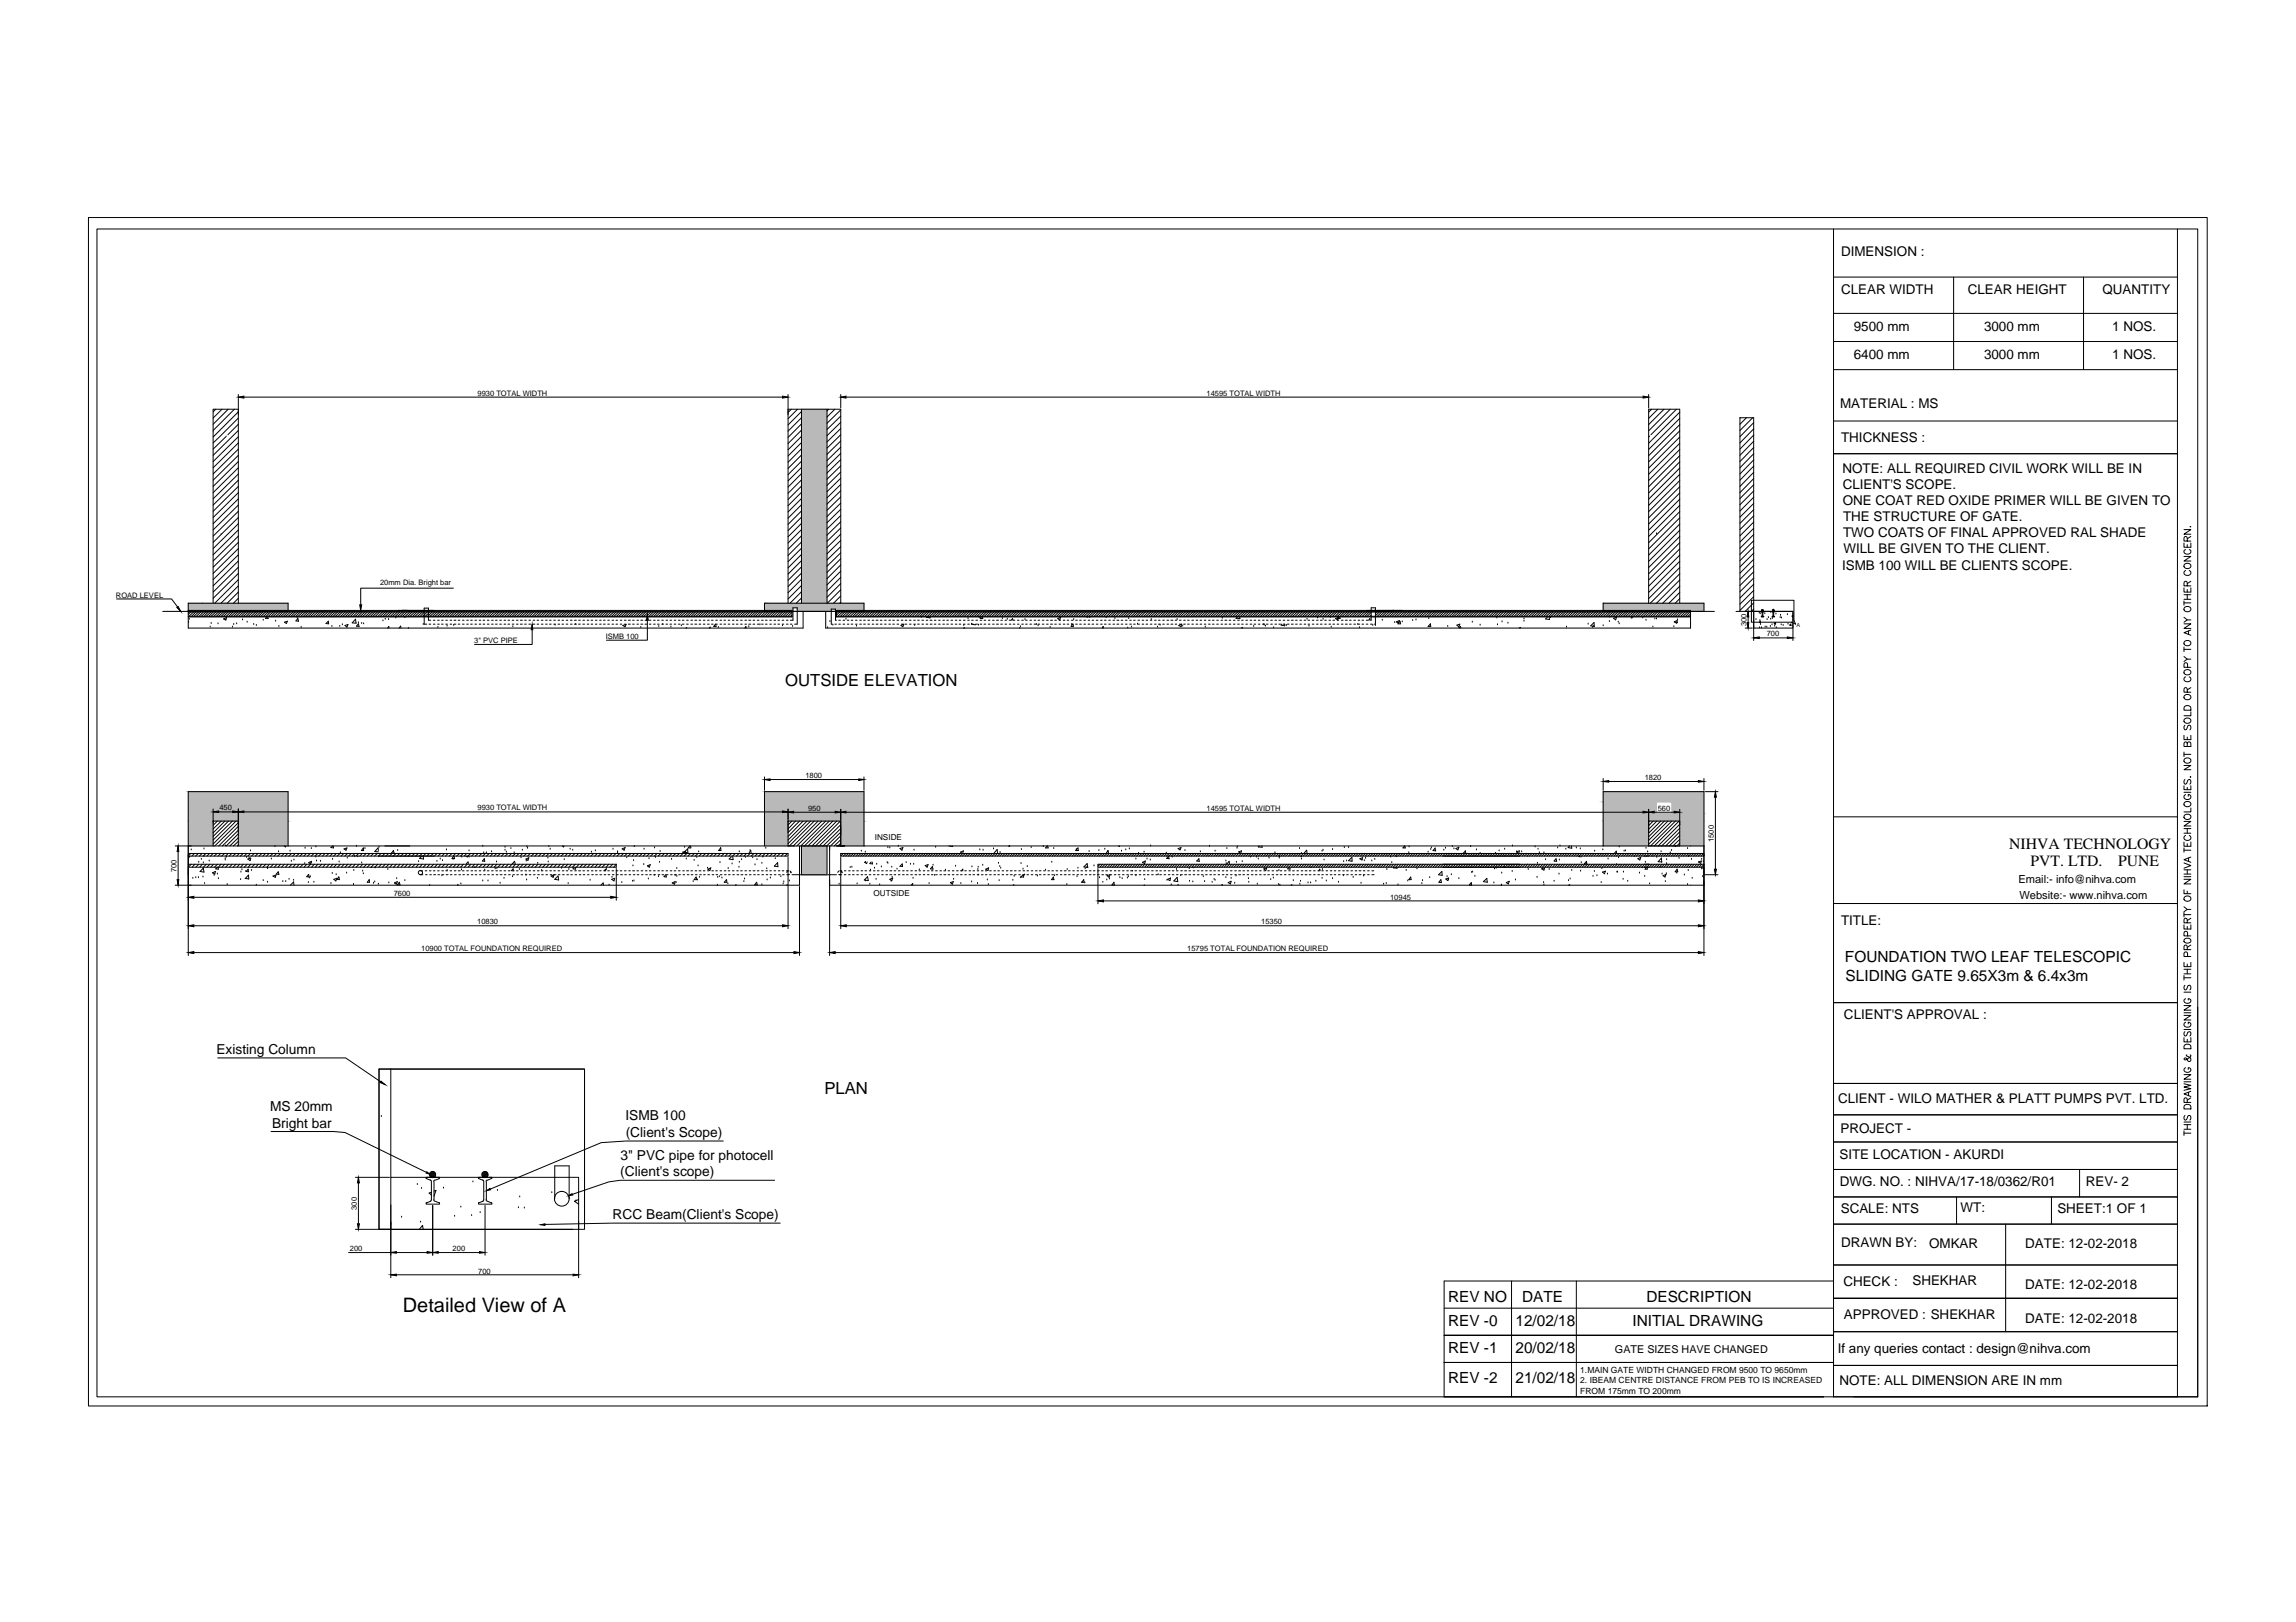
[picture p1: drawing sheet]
<svg xmlns="http://www.w3.org/2000/svg" width="297mm" height="210mm" viewBox="0 0 297 210" stroke-linecap="round" stroke-linejoin="round" font-family="sans-serif">
<defs><g id="words">
<text font-size="2.6" x="52.1" y="169.8">Detailed View of A</text>
<g font-size="2.2">
<text x="101.6" y="88.8">OUTSIDE ELEVATION</text>
<text x="106.7" y="141.5">PLAN</text>
</g>
<g font-size="2">
<text x="259.9" y="109.9">NIHVA TECHNOLOGY</text>
<text x="262.7" y="112.1">PVT. LTD.</text>
<text x="274" y="112.1">PUNE</text>
<text x="238.7" y="124.5">FOUNDATION TWO LEAF TELESCOPIC</text>
<text x="238.8" y="126.9">SLIDING GATE 9.65X3m &amp; 6.4x3m</text>
<text x="187.3" y="168.4">REV NO</text>
<text x="187.3" y="171.6">REV -0</text>
<text x="196.1" y="171.6">12/02/18</text>
<text x="196.9" y="168.4">DATE</text>
<text x="211.2" y="171.6">INITIAL DRAWING</text>
<text x="213" y="168.4">DESCRIPTION</text>
<text x="187.3" y="175.1">REV -1</text>
<text x="187.3" y="179">REV -2</text>
<text x="196.1" y="175.1">20/02/18</text>
<text x="196.1" y="179">21/02/18</text>
</g>
<g font-size="1.8">
<text x="28" y="136.4">Existing Column</text>
<text x="34.9" y="143.8">MS 20mm</text>
<text x="35.2" y="145.9">Bright bar</text>
<text x="80.9" y="145">ISMB 100</text>
<text x="81" y="147.2">(Client's Scope)</text>
<text x="80.2" y="152.2">(Client's scope)</text>
<text x="80.3" y="150.1">3&quot; PVC pipe for photocell</text>
<text x="79.3" y="157.8">RCC Beam(Client's Scope)</text>
</g>
<g font-size="1.7">
<text x="238.2" y="33.2">DIMENSION :</text>
<text x="238.2" y="38">CLEAR WIDTH</text>
<text x="254.6" y="38">CLEAR HEIGHT</text>
<text x="272" y="38">QUANTITY</text>
<text x="239.8" y="42.8">9500 mm</text>
<text x="239.8" y="46.4">6400 mm</text>
<text x="256.7" y="42.8">3000 mm</text>
<text x="256.7" y="46.4">3000 mm</text>
<text x="273.3" y="42.8">1 NOS.</text>
<text x="273.3" y="46.5">1 NOS.</text>
<text x="238.1" y="52.8">MATERIAL : MS</text>
<text x="238.2" y="57.2">THICKNESS :</text>
<text x="238.4" y="61.3">NOTE: ALL REQUIRED CIVIL WORK WILL BE IN</text>
<text x="238.4" y="63.3">CLIENT'S SCOPE.</text>
<text x="238.4" y="65.4">ONE COAT RED OXIDE PRIMER WILL BE GIVEN TO</text>
<text x="238.4" y="67.5">THE STRUCTURE OF GATE.</text>
<text x="238.4" y="69.6">TWO COATS OF FINAL APPROVED RAL SHADE</text>
<text x="238.5" y="71.6">WILL BE GIVEN TO THE CLIENT.</text>
<text x="238.3" y="73.7">ISMB 100 WILL BE CLIENTS SCOPE.</text>
<text x="238.2" y="119.8">TITLE:</text>
<text x="238.6" y="131.9">CLIENT'S APPROVAL :</text>
<text x="237.8" y="142.8">CLIENT - WILO MATHER &amp; PLATT PUMPS PVT. LTD.</text>
<text x="238.1" y="146.6">PROJECT -</text>
<text x="238" y="150">SITE LOCATION - AKURDI</text>
<text x="238" y="153.5">DWG. NO. : NIHVA/17-18/0362/R01</text>
<text x="269.8" y="153.5">REV- 2</text>
<text x="238.1" y="157">SCALE: NTS</text>
<text x="238.2" y="161.4">DRAWN BY:</text>
<text x="249.6" y="161.5">OMKAR</text>
<text x="253.6" y="156.9">WT:</text>
<text x="262" y="161.5">DATE: 12-02-2018</text>
<text x="266.2" y="157">SHEET:1 OF 1</text>
<text x="238.5" y="166.4">CHECK :</text>
<text x="247.4" y="166.3">SHEKHAR</text>
<text x="262" y="166.8">DATE: 12-02-2018</text>
<text x="238.6" y="170.7">APPROVED : SHEKHAR</text>
<text x="262" y="171.2">DATE: 12-02-2018</text>
<text x="237.8" y="175">If any queries contact : design@nihva.com</text>
<text x="238" y="179.2">NOTE: ALL DIMENSION ARE IN mm</text>
</g>
<g font-size="1.4">
<text x="261.1" y="114.2">Email:- info@nihva.com</text>
<text x="261.3" y="116.3">Website:- www.nihva.com</text>
<text x="208.9" y="175">GATE SIZES HAVE CHANGED</text>
</g>
<g font-size="1.1">
<text x="113.2" y="108.8">INSIDE</text>
<text x="113" y="116">OUTSIDE</text>
<text x="204.4" y="177.6">1.MAIN GATE WIDTH CHANGED FROM 9500 TO 9650mm</text>
<text x="204.4" y="179">2. IBEAM CENTRE DISTANCE FROM PEB TO IS INCREASED</text>
<text x="204.4" y="180.3">FROM 175mm TO 200mm</text>
</g>
<g font-size="1">
<text x="61.8" y="51.2">9930 TOTAL WIDTH</text>
<text x="156.1" y="51.2">14595 TOTAL WIDTH</text>
<text x="15" y="77.3">ROAD LEVEL</text>
<text x="49.2" y="75.7">20mm Dia. Bright bar</text>
<text x="61.4" y="83.2">3&quot; PVC PIPE</text>
<text x="78.4" y="82.7">ISMB 100</text>
<text x="225.9" y="81" transform="rotate(-90 225.9 81)">300</text>
<text x="228.6" y="82.3">700</text>
<text x="104.2" y="100.7">1800</text>
<text x="212.8" y="100.9">1820</text>
<text x="28.4" y="104.9">450</text>
<text x="61.8" y="104.9">9930 TOTAL WIDTH</text>
<text x="104.5" y="104.9">950</text>
<text x="156.1" y="104.9">14595 TOTAL WIDTH</text>
<text x="214.5" y="104.9">560</text>
<text x="22.8" y="112.9" transform="rotate(-90 22.8 112.9)">700</text>
<text x="221.7" y="109" transform="rotate(-90 221.7 109)">1500</text>
<text x="50.9" y="116">7600</text>
<text x="61.7" y="119.6">10830</text>
<text x="163.2" y="119.6">15350</text>
<text x="179.8" y="116.4">10945</text>
<text x="54.5" y="123.1">10900 TOTAL FOUNDATION REQUIRED</text>
<text x="153.6" y="123.1">15795 TOTAL FOUNDATION REQUIRED</text>
<text x="45.3" y="161.9">200</text>
<text x="46.2" y="156.5" transform="rotate(-90 46.2 156.5)">300</text>
<text x="58.6" y="161.9">200</text>
<text x="61.9" y="164.8">700</text>
</g>
<text font-size=".7" x="232.4" y="81.2">A</text>
</g></defs>
<!-- layer: 0 -->
<g fill="#b9b9b9" stroke="#b9b9b9" stroke-width=".13">
<path d="M207.4 102.4v1.4h13zM207.4 102.4h13v1.4z"/>
<path d="M207.4 103.8v1.5h6.9zM207.4 103.8h6.9v1.5z"/>
<path d="M216.3 103.8v1.5h4.1zM216.3 103.8h4.1v1.5z"/>
<path d="M207.4 105.3v1h13zM207.4 105.3h13v1z"/>
<path d="M98.9 102.4v3.9h12.9zM98.9 102.4h12.9v3.9z"/>
<path d="M24.4 102.4v3.9h12.9zM24.4 102.4h12.9v3.9z"/>
<path d="M217.3 106.3v3.2h3.1zM217.3 106.3h3.1v3.2z"/>
<path d="M207.4 106.3v3.2h5.9zM207.4 106.3h5.9v3.2z"/>
<path d="M108.8 106.3v3.2h3zM108.8 106.3h3v3.2z"/>
<path d="M98.9 106.3v3.2h3.1zM98.9 106.3h3.1v3.2z"/>
<path d="M30.8 106.3v3.2h6.5zM30.8 106.3h6.5v3.2z"/>
<path d="M24.4 106.3v3.2h3.2zM24.4 106.3h3.2v3.2z"/>
<path d="M103.7 109.5v3.7h3.3zM103.7 109.5h3.3v3.7z"/>
<path d="M29.1 78.1v.9h8.2zM29.1 78.1h8.2v.9z"/>
<path d="M24.4 78.1v.9h4.7zM24.4 78.1h4.7v.9z"/>
<path d="M103.7 53v25.1h3.3zM103.7 53h3.3v25.1z"/>
<path d="M98.9 78.1v.6h12.9zM98.9 78.1h12.9v.6z"/>
<path d="M103.1 78.7v.1h8.7zM103.1 78.7h8.7v.1z"/>
<path d="M108.1 78.8v.2h3.7zM108.1 78.8h3.7v.2z"/>
<path d="M98.9 78.7v.3h3.7zM98.9 78.7h3.7v.3z"/>
<path d="M108.1 79v.1h.1zM108.1 79h.1v.1z"/>
<path d="M103.1 78.8v.3h4.4zM103.1 78.8h4.4v.3z"/>
<path d="M102.5 79v.1h.1zM102.5 79h.1v.1z"/>
<path d="M214.3 78.1v.9h6.1zM214.3 78.1h6.1v.9z"/>
<path d="M207.4 78.1v.9h6.9zM207.4 78.1h6.9v.9z"/>
<path d="M218.7 79v.1h1.7zM218.7 79h1.7v.1z"/>
</g>
<g fill="none" stroke="#000" stroke-width=".13">
<path d="M11.4 28.2h274.2v153.7h-274.2zM12.5 29.6h271.8v151.2h-271.8zM237.2 29.6v151.2h47.1M237.2 35.9h44.5M252.7 35.9v11.9M269.6 35.9v11.9M281.7 29.6v151.2M27.9 53l-.3 .3M28.7 53l-1.1 1.1M29.3 56.4l-1.7 1.7M29.5 53l-1.9 1.9M30.3 53l-2.7 2.7"/>
<path d="M30.8 53.3l-3.2 3.2M30.8 54.1l-3.2 3.2M30.8 51.1v27M30.8 53h-3.2v25.1M30.8 54.9l-1.3 1.4M30.8 55.7l-3.2 3.2M30.8 56.5l-3.2 3.2M30.8 57.3l-3.2 3.2M30.8 58.1l-3.2 3.2M30.8 58.9l-3.2 3.2M30.8 59.7l-3.2 3.2M31.6 51.4h69.6"/>
<path d="M102 51.1v27M102 53h6.8v25.1M102.4 53l-.4 .4M103.2 53l-1.2 1.2M103.7 53v25.1M103.7 53.3l-1.7 1.7M103.7 54.1l-1.7 1.7M103.7 54.9l-1.7 1.7M103.7 55.7l-1.7 1.7M103.7 56.5l-1.7 1.7M103.7 57.3l-1.7 1.7M103.7 58.1l-1.7 1.7"/>
<path d="M103.7 58.9l-1.7 1.7M103.7 59.7l-1.7 1.7M107 53v25.1M107.2 53l-.2 .2M108 53l-1 1M108.8 51.1v1.7M108.8 53l-1.8 1.8M108.8 53.8l-1.8 1.8M108.8 54.7l-1.8 1.7M108.8 55.5l-1.8 1.7M108.8 56.3l-1.8 1.7M108.8 57.1l-1.8 1.7"/>
<path d="M108.8 57.9l-1.8 1.7M108.8 58.7l-1.8 1.7M108.8 59.5l-1.8 1.7M109.4 51.4h103.2M213.3 51.1v1.7M213.4 56.4l-.1 .2M213.6 57l-.3 .4M213.7 53l-.4 .3M213.8 56.9l-.1 .1M213.8 56.1l-.2 .2M214.5 53l-1.2 1.1M215.3 53l-2 1.9"/>
<path d="M216.1 53l-2.8 2.8M216.9 53l-3.1 3M217.3 54.1l-4 4.1M217.3 54.9l-4 4.1M217.3 55.8l-4 4M217.3 56.6l-4 4M217.3 57.4l-4 4M217.3 58.2l-4 4M217.3 59l-4 4M217.3 59.8l-4 4M217.3 53.3l-3.5 3.6M225.1 54.1h.1"/>
<path d="M225.9 54.1l-.8 .8M226.8 54.1l-1.7 1.6M226.9 54.7l-1.8 1.8M226.9 55.5l-1.8 1.8M226.9 56.3l-1.8 1.8M226.9 57.1l-1.8 1.8M226.9 57.9l-1.8 1.8M226.9 58.7l-1.8 1.8M226.9 59.5l-1.8 1.8M237.2 44.2h44.5M237.2 40.6h44.5M237.2 54.5h44.5"/>
<path d="M237.2 58.7h44.5M237.2 47.8h44.5M15.1 77.5h7.1l.8 1M21.1 79.1h200.7M24.4 79.2h.1M24.4 79h78.1v.8h-78.1M24.4 79.8h78.1M24.4 79.2h78.1M24.7 79.2l-.3 .3M25 79.2l-.6 .6M25.3 79.2l-.5 .6M25.7 79.2l-.6 .6"/>
<path d="M26 79.2l-.6 .6M26.3 79.2l-.5 .6M26.6 79.2l-.6 .6M26.9 79.2l-.5 .6M27.3 79.2l-.6 .6M27.6 79.2l-.6 .6M27.9 79.2l-.6 .6M28.3 79.2l-.6 .6M28.5 79.2l-.5 .6M28.6 69.1h.1M28.9 79.2l-.6 .6M29.2 79.2l-.6 .6"/>
<path d="M29.5 79.2l-.6 .6M29.9 79.2l-.6 .6M30.2 79.2l-.6 .6M30.5 79.2l-.6 .6M30.8 79.2l-.6 .6M30.8 60.5l-3.2 3.3M30.8 61.3l-3.2 3.3M30.8 62.1l-3.2 3.3M30.8 62.9l-3.2 3.3M30.8 63.8l-3.2 3.2M30.8 64.6l-3.2 3.2M30.8 65.4l-3.2 3.2"/>
<path d="M30.8 66.2l-3.2 3.2M30.8 67l-3.2 3.2M30.8 67.8l-3.2 3.2M30.8 68.6l-3.2 3.2M30.8 69.4l-3.2 3.2M30.8 70.2l-3.2 3.2M30.8 71l-3.2 3.2M30.8 71.8l-3.2 3.2M30.8 72.6l-3.2 3.2M30.8 73.4l-3.2 3.2M30.8 74.2l-3.2 3.2M30.8 75l-3 3.1"/>
<path d="M30.8 75.8l-2.2 2.3M30.8 76.6l-1.4 1.5M30.8 77.4l-.6 .7M31.1 79.2l-.6 .6M31.5 79.2l-.6 .6M31.8 79.2l-.6 .6M32.1 79.2l-.6 .6M32.4 79.2l-.6 .6M32.7 79.2l-.6 .6M33.1 79.2l-.6 .6M33.4 79.2l-.6 .6M33.7 79.2l-.6 .6"/>
<path d="M34 79.2l-.5 .6M34.3 79.2l-.5 .6M34.5 79.8l-.2 .2 .4 .1-.1-.3M34.7 79.2l-.6 .6M35 79.2l-.6 .6M35.3 79.2l-.6 .6M35.6 79.2l-.5 .6M36 79.2l-.6 .6M36.3 79.2l-.6 .6M36.6 79.2l-.6 .6M36.9 79.2l-.6 .6M37.2 79.2l-.5 .6"/>
<path d="M37.3 79v-.9h-12.9v3.2h79.5v-2.2M37.6 79.2l-.6 .6M37.9 79.2l-.6 .6M38.2 79.2l-.6 .6M38.5 79.2l-.6 .6M38.8 79.2l-.5 .6M39.2 79.2l-.6 .6M39.5 79.2l-.6 .6M39.8 79.2l-.5 .6M40.1 79.2l-.5 .6M40.4 79.2l-.5 .6M40.8 79.2l-.6 .6"/>
<path d="M41.1 79.2l-.6 .6M41.4 79.2l-.5 .6M41.8 79.2l-.6 .6M42.1 79.2l-.6 .6M42.4 79.2l-.6 .6M42.7 79.2l-.6 .6M43 79.2l-.5 .6M43.4 79.2l-.6 .6M43.7 79.2l-.6 .6M44 79.2l-.6 .6M44.3 79.2l-.6 .6M44.6 79.2l-.5 .6"/>
<path d="M45 79.2l-.6 .6M45.3 79.2l-.6 .6M45.6 79.2l-.6 .6M45.9 79.2l-.5 .6M46.2 79.2l-.5 .6M46.6 79.2l-.6 .6M46.9 79.2l-.6 .6M47.2 79.2l-.6 .6M47.5 79.2l-.5 .6M47.9 79.2l-.6 .6M48.2 79.2l-.6 .6M48.5 79.2l-.6 .6"/>
<path d="M48.8 79.2l-.6 .6M49.1 79.2l-.5 .6M49.5 79.2l-.6 .6M49.8 79.2l-.6 .6M50.1 79.2l-.6 .6M50.4 79.2l-.6 .6M50.7 79.2l-.5 .6M51.1 79.2l-.6 .6M51.2 80h.1M51.4 79.2l-.6 .6M51.7 79.2l-.5 .6M52 79.2l-.6 .6"/>
<path d="M52.3 79.2l-.5 .6M52.4 79.9h.1M52.7 79.2l-.6 .6M53 79.2l-.6 .6M53.3 79.2l-.5 .6M53.7 79.2l-.6 .6M53.9 79.2l-.5 .6M54.3 79.2l-.6 .6M54.6 79.2l-.6 .6M54.9 79.2l-.5 .6M55.3 79.2l-.6 .6M55.6 79.2l-.6 .6"/>
<path d="M55.9 79.2l-.6 .6M56.2 79.2l-.6 .6M56.5 79.2l-.5 .6M56.9 79.2l-.6 .6M57.2 79.2l-.6 .6M57.5 79.2l-.6 .6M57.8 79.2l-.6 .6M58.1 79.2l-.5 .6M58.5 79.2l-.6 .6M58.6 76.1h-11.9v2.2M58.8 79.2l-.6 .6M59.1 79.2l-.6 .6"/>
<path d="M59.5 79.2l-.6 .6M59.7 79.2l-.5 .6M60.1 79.2l-.6 .6M60.4 79.2l-.6 .6M60.7 79.2l-.6 .6M61.1 79.2l-.6 .6M61.4 79.2l-.6 .6M61.7 79.2l-.6 .6M62 79.2l-.6 .6M62.3 79.2l-.6 .6M62.7 79.2l-.6 .6M63 79.2l-.6 .6"/>
<path d="M63.3 79.2l-.6 .6M63.6 79.2l-.6 .6M63.9 79.2l-.6 .6M64.3 79.2l-.6 .6M64.6 79.2l-.6 .6M64.9 79.2l-.6 .6M65.2 79.2l-.5 .6M65.5 79.2l-.5 .6M65.9 79.2l-.6 .6M66.2 79.2l-.6 .6M66.5 79.2l-.6 .6M66.8 79.2l-.5 .6"/>
<path d="M67.2 79.2l-.6 .6M67.5 79.2l-.6 .6M67.8 79.2l-.6 .6M68.1 79.2l-.6 .6M68.4 79.2l-.5 .6M68.8 79.2l-.6 .6M69.1 79.2l-.6 .6M69.4 79.2l-.6 .6M69.7 79.2l-.6 .6M70 79.2l-.5 .6M70.4 79.2l-.6 .6M70.7 79.2l-.6 .6"/>
<path d="M71 79.2l-.5 .6M71.3 79.2l-.5 .6M71.6 79.2l-.5 .6M72 79.2l-.6 .6M72.3 79.2l-.6 .6M72.6 79.2l-.5 .6M73 79.2l-.6 .6M73.3 79.2l-.6 .6M73.6 79.2l-.6 .6M73.9 79.2l-.6 .6M74.2 79.2l-.5 .6M74.6 79.2l-.6 .6"/>
<path d="M74.9 79.2l-.6 .6M75.2 79.2l-.6 .6M75.5 79.2l-.6 .6M75.8 79.2l-.5 .6M76.2 79.2l-.6 .6M76.5 79.2l-.6 .6M76.8 79.2l-.6 .6M77.1 79.2l-.5 .6M77.4 79.2l-.6 .6M77.8 79.2l-.6 .6M78.1 79.2l-.6 .6M78.4 79.2l-.6 .6"/>
<path d="M78.7 79.2l-.5 .6M79.1 79.2l-.6 .6M79.4 79.2l-.6 .6M79.7 79.2l-.6 .6M80 79.2l-.6 .6M80.3 79.2l-.5 .6M80.7 79.2l-.6 .6M81 79.2l-.6 .6M81.3 79.2l-.6 .6M81.6 79.2l-.6 .6M81.9 79.2l-.5 .6M82.3 79.2l-.6 .6"/>
<path d="M82.6 79.2l-.6 .6M82.9 79.2l-.5 .6M83.2 79.2l-.6 .6M83.5 79.2l-.5 .6M83.9 79.2l-.6 .6M84.2 79.2l-.6 .6M84.5 79.2l-.5 .6M84.9 79.2l-.6 .6M85.1 79.2l-.5 .6M85.5 79.2l-.6 .6M85.8 79.2l-.6 .6M86.1 79.2l-.5 .6"/>
<path d="M86.5 79.2l-.6 .6M86.8 79.2l-.6 .6M87.1 79.2l-.6 .6M87.4 79.2l-.6 .6M87.7 79.2l-.5 .6M88.1 79.2l-.6 .6M88.4 79.2l-.6 .6M88.7 79.2l-.6 .6M89 79.2l-.6 .6M89.3 79.2l-.5 .6M89.7 79.2l-.6 .6M90 79.2l-.6 .6"/>
<path d="M90.3 79.2l-.6 .6M90.6 79.2l-.5 .6M90.9 79.2l-.5 .6M91.3 79.2l-.6 .6M91.6 79.2l-.6 .6M91.9 79.2l-.6 .6M92.3 79.2l-.6 .6M92.6 79.2l-.6 .6M92.9 79.2l-.6 .6M93.2 79.2l-.6 .6M93.5 79.2l-.6 .6M93.8 79.2l-.5 .6"/>
<path d="M94.2 79.2l-.6 .6M94.5 79.2l-.6 .6M94.8 79.2l-.6 .6M95.1 79.2l-.6 .6M95.4 79.2l-.5 .6M95.8 79.2l-.6 .6M96.1 79.2l-.6 .6M96.4 79.2l-.5 .6M96.7 79.2l-.5 .6M97 79.2l-.5 .6M97.4 79.2l-.6 .6M97.7 79.2l-.6 .6"/>
<path d="M98 79.2l-.5 .6M98.4 79.2l-.6 .6M98.7 79.2l-.6 .6M98.9 79v-.9h12.9v.9M99 79.2l-.6 .6M99.3 79.2l-.6 .6M99.6 79.2l-.5 .6M100 79.2l-.6 .6M100.3 79.2l-.6 .6M100.6 79.2l-.6 .6M100.9 79.2l-.6 .6M101.2 79.2l-.5 .6"/>
<path d="M101.6 79.2l-.6 .6M101.9 79.2l-.6 .6M102.2 79.2l-.6 .6M102.5 79.2l-.5 .6M102.5 79.6l-.2 .2M103.7 60.5l-1.7 1.7M103.7 61.3l-1.7 1.7M103.7 62.1l-1.7 1.7M103.7 62.9l-1.7 1.7M103.7 63.7l-1.7 1.7M103.7 64.5l-1.7 1.8M103.7 65.3l-1.7 1.8"/>
<path d="M103.7 66.1l-1.7 1.8M103.7 66.9l-1.7 1.8M103.7 67.7l-1.7 1.8M103.7 68.5l-1.7 1.8M103.7 69.3l-1.7 1.8M103.7 70.1l-1.7 1.8M103.7 71l-1.7 1.7M103.7 71.8l-1.7 1.7M103.7 72.6l-1.7 1.7M103.7 73.4l-1.7 1.7M103.7 74.2l-1.7 1.7M103.7 75l-1.7 1.7"/>
<path d="M103.7 75.8l-1.7 1.7M103.7 76.6l-1.5 1.5M103.7 77.4l-.7 .7M106.8 79.1v2.2h111.9v-2.3h-110.5v.8h110.5M108.2 79.8h110.5M108.2 79.2h110.5M108.3 79.2l-.1 .1M108.6 79.2l-.4 .4M108.8 60.3l-1.8 1.7M108.8 61.1l-1.8 1.7M108.8 61.9l-1.8 1.7M108.8 62.7l-1.8 1.7"/>
<path d="M108.8 63.5l-1.8 1.7M108.8 64.3l-1.8 1.7M108.8 65.1l-1.8 1.7M108.8 65.9l-1.8 1.7M108.8 66.7l-1.8 1.8M108.8 67.5l-1.8 1.8M108.8 68.3l-1.8 1.8M108.8 69.1l-1.8 1.8M108.8 69.9l-1.8 1.8M108.8 70.7l-1.8 1.8M108.8 71.5l-1.8 1.8M108.8 72.3l-1.8 1.8"/>
<path d="M108.8 73.1l-1.8 1.8M108.8 73.9l-1.8 1.8M108.8 74.7l-1.8 1.8M108.8 75.5l-1.8 1.8M108.8 76.3l-1.8 1.8M108.8 77.1l-1 1M108.8 77.9l-.2 .2M109 79.2l-.6 .6M109.3 79.2l-.6 .6M109.6 79.2l-.6 .6M109.9 79.2l-.5 .6M110.3 79.2l-.6 .6"/>
<path d="M110.6 79.2l-.6 .6M110.9 79.2l-.6 .6M111.2 79.2l-.6 .6M111.5 79.2l-.5 .6M111.9 79.2l-.6 .6M112.2 79.2l-.6 .6M112.5 79.2l-.6 .6M112.8 79.2l-.6 .6M113.1 79.2l-.5 .6M113.5 79.2l-.6 .6M113.8 79.2l-.6 .6M114.1 79.2l-.5 .6"/>
<path d="M114.4 79.2l-.6 .6M114.7 79.2l-.5 .6M115.1 79.2l-.6 .6M115.4 79.2l-.6 .6M115.7 79.2l-.5 .6M116 79.2l-.5 .6M116.3 79.2l-.5 .6M116.7 79.2l-.6 .6M117 79.2l-.6 .6M117.3 79.2l-.5 .6M117.7 79.2l-.6 .6M118 79.2l-.6 .6"/>
<path d="M118.3 79.2l-.6 .6M118.6 79.2l-.6 .6M118.9 79.2l-.5 .6M119.2 79.9h.1M119.3 79.2l-.6 .6M119.6 79.2l-.6 .6M119.9 79.8l.4 .2v-.2M119.9 79.2l-.6 .6M120.2 79.2l-.6 .6M120.5 79.2l-.5 .6M120.9 79.2l-.6 .6M121.2 79.2l-.6 .6"/>
<path d="M121.5 79.2l-.6 .6M121.8 79.2l-.5 .6M122.1 79.2l-.5 .6M122.5 79.2l-.6 .6M122.8 79.2l-.6 .6M123.1 79.2l-.6 .6M123.4 79.2l-.5 .6M123.8 79.2l-.6 .6M124.1 79.2l-.6 .6M124.4 79.2l-.6 .6M124.7 79.2l-.6 .6M125 79.2l-.5 .6"/>
<path d="M125.4 79.2l-.6 .6M125.7 79.2l-.6 .6M126 79.2l-.6 .6M126.3 79.2l-.6 .6M126.6 79.8h.1M126.6 79.2l-.5 .6M126.8 79.9h.1M127 79.8l-.2 .2 .3 .1v-.3M127 79.2l-.6 .6M127.3 79.2l-.6 .6M127.6 79.2l-.5 .6M127.9 79.2l-.5 .6"/>
<path d="M128.2 79.2l-.5 .6M128.6 79.2l-.6 .6M128.9 79.2l-.6 .6M129.2 79.2l-.5 .6M129.6 79.2l-.6 .6M129.9 79.2l-.6 .6M130.2 79.2l-.6 .6M130.5 79.2l-.6 .6M130.8 79.2l-.5 .6M131.2 79.2l-.6 .6M131.5 79.2l-.6 .6M131.8 79.2l-.6 .6"/>
<path d="M132.1 79.2l-.6 .6M132.4 79.2l-.5 .6M132.8 79.2l-.6 .6M133.1 79.2l-.6 .6M133.4 79.2l-.6 .6M133.7 79.2l-.5 .6M134 79.2l-.5 .6M134.4 79.2l-.6 .6M134.7 79.2l-.6 .6M135 79.2l-.6 .6M135.4 79.2l-.6 .6M135.7 79.2l-.6 .6"/>
<path d="M136 79.2l-.6 .6M136.3 79.2l-.6 .6M136.6 79.2l-.6 .6M137 79.2l-.6 .6M137.3 79.2l-.6 .6M137.6 79.2l-.6 .6M137.9 79.2l-.6 .6M138.2 79.2l-.6 .6M138.6 79.2l-.6 .6M138.9 79.2l-.6 .6M139.2 79.2l-.6 .6M139.5 79.2l-.5 .6"/>
<path d="M139.8 79.2l-.6 .6M140.2 79.2l-.6 .6M140.5 79.2l-.6 .6M140.6 79.9h.1M140.8 79.2l-.6 .6M141 79.9h.1M141.1 79.2l-.5 .6M141.4 79.2l-.5 .6M141.7 79.2l-.5 .6M142.1 79.2l-.6 .6M142.4 79.2l-.6 .6M142.7 79.2l-.5 .6"/>
<path d="M143.1 79.2l-.6 .6M143.1 79.9h.1M143.4 79.2l-.6 .6M143.7 79.2l-.6 .6M144 79.2l-.6 .6M144.3 79.2l-.5 .6M144.7 79.2l-.6 .6M145 79.2l-.6 .6M145.3 79.2l-.5 .6M145.6 79.2l-.6 .6M145.9 79.2l-.5 .6M146.3 79.2l-.6 .6"/>
<path d="M146.6 79.2l-.6 .6M146.9 79.2l-.5 .6M147.2 79.2l-.5 .6M147.5 79.2l-.5 .6M147.9 79.2l-.6 .6M148.2 79.2l-.6 .6M148.5 79.2l-.5 .6M148.9 79.2l-.6 .6M149.2 79.2l-.6 .6M149.5 79.2l-.6 .6M149.8 79.2l-.6 .6M150.1 79.2l-.6 .6"/>
<path d="M150.5 79.2l-.6 .6M150.8 79.2l-.6 .6M151.1 79.2l-.6 .6M151.4 79.2l-.6 .6M151.7 79.2l-.6 .6M152.1 79.2l-.6 .6M152.4 79.2l-.6 .6M152.7 79.2l-.6 .6M153 79.2l-.5 .6M153.3 79.2l-.5 .6M153.7 79.2l-.6 .6M154 79.2l-.6 .6"/>
<path d="M154.3 79.2l-.6 .6M154.6 79.2l-.5 .6M155 79.2l-.6 .6M155.3 79.2l-.6 .6M155.6 79.2l-.6 .6M155.9 79.2l-.6 .6M156.2 79.2l-.5 .6M156.6 79.2l-.6 .6M156.9 79.2l-.6 .6M157.2 79.2l-.6 .6M157.5 79.2l-.6 .6M157.8 79.2l-.5 .6"/>
<path d="M158.2 79.2l-.6 .6M158.5 79.2l-.6 .6M158.8 79.2l-.5 .6M159.1 79.2l-.5 .6M159.4 79.2l-.5 .6M159.8 79.2l-.6 .6M160.1 79.8l-.2 .2 .5 .1v-.3M160.1 79.2l-.6 .6M160.4 79.2l-.5 .6M160.8 79.2l-.6 .6M161.1 79.2l-.6 .6M161.4 79.2l-.6 .6"/>
<path d="M161.7 79.2l-.6 .6M162 79.2l-.5 .6M162.4 79.2l-.6 .6M162.7 79.2l-.6 .6M163 79.2l-.6 .6M163.3 79.2l-.6 .6M163.6 79.2l-.5 .6M164 79.2l-.6 .6M164.3 79.2l-.6 .6M164.6 79.2l-.6 .6M164.9 79.2l-.5 .6M165.2 79.2l-.5 .6"/>
<path d="M165.6 79.2l-.6 .6M165.9 79.2l-.6 .6M166.2 79.2l-.6 .6M166.5 79.2l-.5 .6M166.8 79.2l-.5 .6M167.2 79.2l-.6 .6M167.5 79.2l-.6 .6M167.8 79.2l-.6 .6M168.1 79.2l-.5 .6M168.5 79.2l-.6 .6M168.8 79.2l-.6 .6M169.1 79.2l-.6 .6"/>
<path d="M169.4 79.2l-.6 .6M169.7 79.2l-.5 .6M170.1 79.2l-.6 .6M170.4 79.2l-.6 .6M170.4 80h.1M170.7 79.2l-.5 .6M171 79.2l-.6 .6M171.3 79.2l-.5 .6M171.7 79.2l-.6 .6M172 79.2l-.6 .6M172.1 79.9h.1M172.3 79.2l-.5 .6"/>
<path d="M172.6 79.2l-.5 .6M172.9 79.2l-.5 .6M173.2 79.8l-.2 .2 .4 .1-.1-.3M173.3 79.2l-.6 .6M173.6 79.2l-.6 .6M173.9 79.2l-.5 .6M174.3 79.2l-.6 .6M174.6 79.2l-.6 .6M174.9 79.2l-.6 .6M175.2 79.2l-.6 .6M175.5 79.2l-.5 .6M175.9 79.2l-.6 .6"/>
<path d="M176.2 79.2l-.6 .6M176.5 79.2l-.6 .6M176.8 79.2l-.6 .6M177.1 79.2l-.5 .6M177.4 79.2l-.5 .6M177.4 79.6l-.2 .2M178.1 79.2l-.2 .2M178.4 79.2l-.5 .5M178.7 79.2l-.5 .6M179.1 79.2l-.6 .6M179.4 79.2l-.6 .6M179.7 79.2l-.6 .6"/>
<path d="M180.1 79.2l-.6 .6M180.4 79.2l-.6 .6M180.7 79.2l-.6 .6M181 79.2l-.6 .6M181.3 79.2l-.6 .6M181.7 79.2l-.6 .6M182 79.2l-.6 .6M182.3 79.2l-.6 .6M182.6 79.2l-.6 .6M182.9 79.2l-.6 .6M183.3 79.2l-.6 .6M183.6 79.2l-.6 .6"/>
<path d="M183.9 79.2l-.6 .6M184.2 79.2l-.5 .6M184.5 79.2l-.5 .6M184.9 79.2l-.6 .6M185.2 79.2l-.6 .6M185.5 79.2l-.6 .6M185.8 79.2l-.5 .6M186.2 79.2l-.6 .6M186.5 79.2l-.6 .6M186.8 79.2l-.6 .6M187.1 79.2l-.6 .6M187.4 79.2l-.5 .6"/>
<path d="M187.8 79.2l-.6 .6M188.1 79.2l-.6 .6M188.4 79.2l-.6 .6M188.7 79.2l-.6 .6M189 79.2l-.5 .6M189.4 79.2l-.6 .6M189.7 79.2l-.6 .6M190 79.2l-.5 .6M190.3 79.2l-.5 .6M190.6 79.2l-.5 .6M191 79.2l-.6 .6M191.3 79.2l-.6 .6"/>
<path d="M191.6 79.2l-.5 .6M192 79.2l-.6 .6M192.2 79.2l-.5 .6M192.6 79.2l-.6 .6M192.9 79.2l-.6 .6M193.2 79.2l-.5 .6M193.6 79.2l-.6 .6M193.6 80h.1M193.9 79.2l-.6 .6M194.2 79.2l-.6 .6M194.5 79.2l-.6 .6M194.8 79.2l-.5 .6"/>
<path d="M195.2 79.2l-.6 .6M195.5 79.2l-.6 .6M195.8 79.2l-.6 .6M196.1 79.2l-.5 .6M196.4 79.2l-.5 .6M196.8 79.2l-.6 .6M197.1 79.2l-.6 .6M197.4 79.2l-.6 .6M197.7 79.2l-.5 .6M198 79.2l-.5 .6M198.4 79.2l-.6 .6M198.7 79.2l-.6 .6"/>
<path d="M199 79.2l-.6 .6M199.3 79.2l-.5 .6M199.7 79.2l-.6 .6M200 79.2l-.6 .6M200.2 79.8l-.2 .3 .5 .1-.1-.4M200.3 79.2l-.6 .6M200.6 79.9h.1M200.6 79.2l-.6 .6M200.9 79.2l-.5 .6M201.3 79.2l-.6 .6M201.6 79.2l-.6 .6M201.9 79.2l-.5 .6"/>
<path d="M202.2 79.2l-.6 .6M202.5 79.2l-.5 .6M202.9 79.2l-.6 .6M203.2 79.2l-.6 .6M203.5 79.2l-.5 .6M203.8 79.2l-.5 .6M204.1 79.2l-.5 .6M204.5 79.2l-.6 .6M204.8 79.2l-.6 .6M205.1 79.2l-.5 .6M205.5 79.2l-.6 .6M205.8 79.2l-.6 .6"/>
<path d="M206.1 79.2l-.6 .6M206.4 79.2l-.6 .6M206.7 79.2l-.5 .6M207.1 79.2l-.6 .6M207.4 79.2l-.6 .6M207.4 79.1v-1h13v1M207.7 79.2l-.6 .6M208 79.2l-.6 .6M208.3 79.8h.1M208.3 79.2l-.5 .6M208.7 79.2l-.6 .6M209 79.2l-.6 .6"/>
<path d="M209.3 79.2l-.6 .6M209.6 79.2l-.5 .6M209.9 79.2l-.5 .6M210.3 79.2l-.6 .6M210.6 79.2l-.6 .6M210.9 79.2l-.6 .6M211.2 80h.1M211.3 79.2l-.6 .6M211.6 79.2l-.6 .6M211.9 79.2l-.6 .6M212.2 79.2l-.6 .6M212.5 80h.1"/>
<path d="M212.5 79.2l-.6 .6M212.9 79.2l-.6 .6M213.2 79.2l-.6 .6M213.3 78.1v-25.1h4v25.1M213.5 79.2l-.6 .6M213.8 79.2l-.6 .6M214.1 79.2l-.6 .6M214.3 69.1h.1M214.4 79.2l-.5 .6M214.8 79.2l-.6 .6M215.1 79.2l-.6 .6M215.4 79.2l-.5 .6"/>
<path d="M215.7 79.2l-.5 .6M216 79.2l-.5 .6M216.4 79.2l-.6 .6M216.7 79.2l-.6 .6M217 79.2l-.5 .6M217.3 60.6l-4 4M217.3 61.4l-4 4M217.3 62.2l-4 4M217.3 63l-4 4M217.3 63.8l-4 4M217.3 64.6l-4 4M217.3 65.4l-4 4"/>
<path d="M217.3 66.2l-4 4M217.3 67l-4 4M217.3 67.8l-4 4M217.3 68.6l-4 4M217.3 69.4l-4 4M217.3 70.2l-4 4.1M217.3 71l-4 4.1M217.3 71.8l-4 4.1M217.3 72.6l-4 4.1M217.3 73.4l-4 4.1M217.3 74.3l-3.8 3.8M217.3 75.1l-3 3"/>
<path d="M217.3 76.7l-1.4 1.4M217.3 75.9l-2.2 2.2M217.3 77.5l-.6 .6M217.4 79.2l-.6 .6M217.6 79.2l-.5 .6M218 79.2l-.6 .6M218.3 79.2l-.6 .6M218.6 79.2l-.5 .6M218.7 79.5l-.3 .3M224.6 79.1h7.4M225.1 79.1v-25h1.8v25M226.2 79.8v.8"/>
<path d="M226.6 77.7h5.5v2.6l.2 .5-.5-.3h-5.2zM226.9 79.1h5.1v2.2h-5.1zM226.9 66.8l-1.8 1.7M226.9 70l-1.8 1.8M226.9 60.3l-1.8 1.8M226.9 61.1l-1.8 1.8M226.9 61.9l-1.8 1.9M226.9 62.7l-1.8 1.8M226.9 63.5l-1.8 1.8M226.9 64.3l-1.8 1.8M226.9 65.2l-1.8 1.7M226.9 66l-1.8 1.7"/>
<path d="M226.9 67.6l-1.8 1.7M226.9 68.4l-1.8 1.7M226.9 69.2l-1.8 1.8M226.9 70.8l-1.8 1.8M226.9 71.6l-1.8 1.8M226.9 72.4l-1.8 1.8M226.9 73.2l-1.8 1.8M226.9 74l-1.8 1.8M226.9 74.8l-1.8 1.8M226.9 75.6l-1.8 1.8M226.9 76.4l-1.8 1.8M226.9 77.2l-1.8 1.8"/>
<path d="M226.9 78l-1.1 1.1M226.9 78.8l-.3 .3M226.9 79.2v3.7M227.6 79.3h.1M227.7 79.4h.1M227.9 79.7h.1M227.9 79.8h.3h-.1M228 79.2v.5M228.1 79.2l.1-.1h-.3v.1M228.1 79.7h.1M228.1 79.2v.5M228.3 79.4h.1"/>
<path d="M228.8 79.9h.1M229.1 79.2h.1M229.4 79.8h-.2h.4h-.1M229.5 79.2v.5M229.5 79.2l.1-.1h-.4l.2 .1v.5M229.8 79.5h.1M230.3 79.9h.1M230.3 79.6h.1M230.5 80h.1M231.2 79.5h.1M231.9 79.8h.1M232 79.7l-.2 .1h.2"/>
<path d="M232 79.2v3.7M282.5 76.1v.5h.9v-.5M282.5 72h.9l-.9 .6h.9M282.5 70.3v.5h.9v-.5M282.5 68.5h.9l-.9 .6h.9M282.5 77.8v.5M282.5 79.9l.5 .3M282.5 78h.9M282.5 77.6h.9M282.5 77h.9M282.6 78.7a.44 .44 0 0 1 .5-.2 .44 .44 0 0 1 .3 .5 .44 .44 0 0 1-.6 .2 .44 .44 0 0 1-.2-.5zM282.7 73a.43 .43 0 0 1 .5-.1 .43 .43 0 0 1 .2 .5 .44 .44 0 0 1-.6 .2 .44 .44 0 0 1-.2-.5z"/>
<path d="M282.8 73.8a.33 .33 0 0 0-.3 .4 .33 .33 0 0 0 .4 .3h.2a.33 .33 0 0 0 .3-.3 .33 .33 0 0 0-.2-.4M282.8 71.1a.3 .3 0 0 0-.3 .4 .3 .3 0 0 0 .4 .2h.2a.3 .3 0 0 0 .3-.2 .3 .3 0 0 0-.2-.4M283 75.8l-.1-.5-.1-.1-.2 .1-.1 .5h.9M283 70l-.1-.5-.1-.1-.2 .1-.1 .5h.9M283 70.5v.3M283 76.3v.3M283 77v.6M283.4 68.1v.1zM283.4 75.2l-.4 .3M283.4 69.4l-.4 .3M24.4 80.6h.1M24.5 80.1h.1"/>
<path d="M27.2 81.2h.1M27.3 80.7h.1M28.2 80.7h.1M28.9 80.1l.4-.2-.1 .4zM30.1 81.2h.1M30.2 80.8h.1M30.6 80.7h.1M31.4 80.2h.1M32 80.5h.1M32.8 80.8h.1M33.2 80.9h.1M34.1 80.3h.1"/>
<path d="M35.7 80.4h.1M36.1 81.1h.1M36.8 80.5l.4-.1-.1 .3zM38.5 80h.1M38.5 80.1l.1 .3-.3-.1zM39 81.2h.1M42.2 80.7l.3-.3v.3zM42.9 81.1h.1M44 81.1h.1M44.3 80.9h.1M44.6 80.9l.4-.1-.1 .4zM46 80.1l.1 .5h-.5z"/>
<path d="M46.4 80.6h.1M46.4 80.7l.1 .4-.4-.1zM46.8 80.7h.1M47 80.7h.1M49.5 80.3h.1M49.8 80.1h.1M50.1 81.3l.2-.2v.2M50.3 80.2h.1M51.6 81.3l.2-.3 .1 .3M52.8 81.3h.1M54.8 80.8h.1M55.5 80.8h.2"/>
<path d="M55.7 80.3h-.3v-1.6h-.5v2.1h.3M56.1 80.8h.2M56.1 80.3h.2M56.6 80.8h.2M56.6 80.3h.2M56.7 81.2h.1M57.1 80.8h.2M57.1 80.3h.2M57.7 80.8h.2M57.7 80.3h.2M57.8 81h.1M58.2 80.8h.2"/>
<path d="M58.2 80.3h.2M58.7 80.9h.1M58.7 80.8h.3M58.7 80.3h.3M59.3 80.8h.2M59.3 80.3h.2M59.8 80.8h.2M59.8 80.3h.2M60.4 80.8h.2M60.4 80.3h.2M60.9 80.8h.2M60.9 80.3h.2"/>
<path d="M61.4 80.8h.3M61.4 80.3h.3M62 80.8h.2M62 80.3h.2M62.5 80.8h.2M62.5 80.3h.2M63 80.8h.3M63 80.3h.3M63.6 80.8h.2M63.6 80.3h.2M64.1 80.8h.2M64.1 80.3h.2"/>
<path d="M64.7 80.8h.2M64.7 80.3h.2M65.2 80.8h.2M65.2 80.3h.2M65.7 80.8h.2M65.7 80.3h.2M66.3 80.8h.2M66.3 80.3h.2M66.4 81.1h.1M66.8 80.8h.2M66.8 80.3h.2M67.3 80.8h.3"/>
<path d="M67.3 80.3h.3M67.9 80.8h.2M67.9 80.3h.2M68.4 80.8h.2M68.4 80.3h.2M68.8 81.5v1.9h-7.4M69 80.8h.2M69 80.3h.2M69.5 80.8h.2M69.5 80.3h.2M70 80.8h.2M70 80.3h.2"/>
<path d="M70.6 80.8h.2M70.6 80.3h.2M71.1 80.8h.2M71.1 80.3h.2M71.6 80.8h.3M71.6 80.3h.3M71.8 80.9h.1M72.2 80.8h.2M72.2 80.3h.2M72.7 80.8h.2M72.7 80.3h.2M73.3 80.8h.2"/>
<path d="M73.3 80.3h.2M73.8 80.8h.2M73.8 80.3h.2M74.3 80.8h.3M74.3 80.3h.3M74.5 80.8h.1M74.9 80.8h.2M74.9 80.3h.2M75.4 80.8h.2M75.4 80.3h.2M76 80.8h.2M76 80.3h.2"/>
<path d="M76.5 80.8h.2M76.5 80.3h.2M77 80.8h.2M77 80.3h.2M77.6 80.8h.2M77.6 80.3h.2M78.1 80.8h.2M78.1 80.3h.2M78.6 80.8h.2M78.6 80.3h.2M79.2 80.8h.2M79.2 80.3h.2"/>
<path d="M79.7 80.8h.2M79.7 80.3h.2M80.2 80.8h.2M80.2 80.3h.2M80.6 80.9l.4-.1-.1 .3zM80.8 80.8h.2M80.8 80.3h.2M81.3 80.8h.2M81.3 80.3h.2M81.8 80.8h.3M81.8 80.3h.3M82.4 80.8h.2"/>
<path d="M82.4 80.3h.2M82.9 81.2h.1M82.9 80.8h.3M82.9 80.3h.3M83.5 80.8h.2M83.5 80.3h.2M83.7 80.3v2.5h-5.2M84 80.8h.2M84 80.3h.2M84.6 80.8h.2M84.6 80.3h.2M85.1 80.8h.2"/>
<path d="M85.1 80.3h.2M85.2 81.1h.1M85.6 80.8h.2M85.6 80.3h.2M85.7 80.8h.1M86.2 80.8h.2M86.2 80.3h.2M86.7 80.8h.2M86.7 80.3h.2M86.8 81.2h.1M87.2 80.8h.2M87.2 80.3h.2"/>
<path d="M87.8 80.8h.2M87.8 80.3h.2M88.2 81h.1M88.3 80.8h.2M88.3 80.3h.2M88.7 81.3h.1M88.8 80.8h.2M88.8 80.3h.2M89.4 80.8h.2M89.4 80.3h.2M89.9 80.8h.2M89.9 80.3h.2"/>
<path d="M90.4 80.8h.2M90.4 80.3h.2M91 80.8h.2M91 80.3h.2M91.5 80.8h.3M91.5 80.3h.3M91.8 81.3l.1-.1v.1M92 80.8h.3M92 80.3h.3M92.6 80.8l-.3 .3h.3v-.3h.2M92.6 80.3h.2M92.9 81.2h.1"/>
<path d="M93.1 80.8h.3M93.1 80.3h.3M93.7 80.8h.2M93.7 80.3h.2M94.2 80.8h.2M94.2 80.3h.2M94.8 80.8h.2M94.8 80.3h.2M95.3 80.8h.2M95.3 80.3h.2M95.8 80.8h.2M95.8 80.3h.2"/>
<path d="M96.4 81.3l.1-.2v.2M96.4 80.8h.2M96.4 80.3h.2M96.9 81.1h.1M96.9 80.8h.2M96.9 80.3h.2M97.4 80.8h.2M97.4 80.3h.2M98 80.8h.2M98 80.3h.2M98.3 80.9h.1M98.5 80.8h.2"/>
<path d="M98.5 80.3h.2M99 80.8h.2M99 80.3h.2M99.6 80.8h.2M99.6 80.3h.2M100.1 80.8h.2M100.1 80.3h.2M100.6 80.8h.3M100.6 80.3h.3M101.2 80.8h.2M101.2 80.3h.2M101.2 81h.1"/>
<path d="M101.7 80.8h.3M101.7 80.3h.3M102.2 80.8h.3M102.2 80.3h.4v-1.6h.5v2.1h-.3M102.5 81.1h.1M107.1 81.2h.1M107.4 80.4h.1M107.8 80.9h.1M108 80.8h.2M108.2 80.3h-.1v-1.5h-.6v2h.2M108.5 80.8h.2M108.5 80.3h.2"/>
<path d="M109.1 80.8h.2M109.1 80.3h.2M109.4 80.1h.1M109.6 80.8h.2M109.6 80.3h.2M110.1 80.8h.2M110.1 80.3h.2M110.7 80.8h.2M110.7 80.3h.2M110.8 81h.1M111.2 80.8h.2M111.2 80.3h.2"/>
<path d="M111.7 80.8h.2M111.7 80.3h.2M112.3 80.8h.2M112.3 80.3h.2M112.8 80.8h.2M112.8 80.3h.2M113.3 80.8h.3M113.3 80.3h.3M113.9 80.8h.2M113.9 80.3h.2M114.4 80.8h.3M114.4 80.3h.3"/>
<path d="M115 80.8h.2M115 80.3h.2M115.5 80.8h.2M115.5 80.3h.2M116 80.8h.3M116 80.3h.3M116.6 80.9l.3-.1-.1 .3zM116.6 80.8h.2M116.6 80.3h.2M117.1 80.8h.2M117.1 80.3h.2M117.7 80.8h.2"/>
<path d="M117.7 80.3h.2M118.2 80.8h.2M118.2 80.3h.2M118.3 80.9h.1M118.7 80.8h.2M118.7 80.3h.2M119.3 80.8h.2M119.3 80.3h.2M119.8 80.8h.2M119.8 80.3h.2M120.3 80.8h.3M120.3 80.3h.3"/>
<path d="M120.9 80.8h.2M120.9 80.3h.2M121.4 80.8h.2M121.4 80.3h.2M122 80.8h.2M122 80.3h.2M122.5 80.8h.2M122.5 80.3h.2M123 80.8h.2M123 80.3h.2M123.6 80.8h.2M123.6 80.3h.2"/>
<path d="M124.1 80.8h.2M124.1 80.3h.2M124.6 81.3h.2M124.6 80.8h.3M124.6 80.3h.3M124.7 80.9h.1M125.2 80.8h.2M125.2 80.3h.2M125.2 80.1h.1M125.7 80.8h.1M125.7 80.8l.5 .1v-.1M125.7 80.8h.2"/>
<path d="M125.7 80.3h.2M126.3 80.8h.2M126.3 80.3h.2M126.6 80.9h.1M126.8 80.8h.2M126.8 80.3h.2M127.3 80.8h.2M127.3 80.3h.2M127.9 80.8h.2M127.9 80.3h.2M128.4 80.8h.2M128.4 80.3h.2"/>
<path d="M128.9 80.8h.3M128.9 80.3h.3M129.5 80.8h.2M129.5 80.3h.2M129.7 80.1h.1M130 80.8h.2M130 80.3h.2M130.3 80.1h.1M130.6 80.8h.2M130.6 80.3h.2M130.8 80.3l.2-.2v.2M131.1 80.8h.2"/>
<path d="M131.1 80.3h.2M131.6 80.8h.2M131.6 80.3h.2M131.9 81.2v.1M132 81.1h.1M132.2 80.8h.2M132.2 80.3h.2M132.6 80.2h.1M132.7 80.8h.2M132.7 80.3h.2M133.2 80.8h.2M133.2 80.3h.2"/>
<path d="M133.8 80.8h.2M133.8 80.3h.2M134.1 80.8h.1M134.3 81h.1M134.3 80.8h.2M134.3 80.3h.2M134.8 80.8h.3M134.8 80.3h.3M135.4 80.8h.2M135.4 80.3h.2M135.9 81.2h.1M135.9 80.8h.3"/>
<path d="M135.9 80.3h.3M136.5 80.8h.2M136.5 80.3h.2M136.8 80.1l.4-.2-.1 .3zM137 80.8h.2M137 80.3h.2M137.6 80.8h.2M137.6 80.3h.2M138.1 80.8h.2M138.1 80.3h.2M138.6 80.8h.2l.1 .3h-.3l.2-.3M138.6 80.3h.2"/>
<path d="M138.7 80.8h.1M138.9 80.2h.1M139.2 80.8h.2M139.2 80.3h.2M139.7 80.8h.2M139.7 80.3h.2M140.2 80.8h.2M140.2 80.3h.2M140.8 80.8h.2M140.8 80.3h.2M141.3 80.8h.2M141.3 80.3h.2"/>
<path d="M141.8 80.8h.2M141.8 80.3h.2M142.4 80.8h.2M142.4 80.3h.2M142.6 81.3l.1-.2 .1 .2M142.9 80.8h.2M142.9 80.3h.2M143.4 80.8h.3M143.4 80.3h.3M144 80.8h.2M144 80.3h.2M144.2 80.1h.1"/>
<path d="M144.5 80.8h.3M144.5 80.3h.3M145 80.8h.3M145 80.3h.3M145.6 80.8h.2M145.6 80.3h.2M145.9 81.3h.1M146 80.1h.1M146.1 80.8h.3M146.1 80.3h.3M146.4 81.2h.1M146.7 80.8h.2"/>
<path d="M146.7 80.3h.2M147.2 80.8h.1M147.2 80.8h.2M147.2 80.3h.2M147.8 80.8h.2M147.8 80.3h.2M148.3 80.8h.2M148.3 80.3h.2M148.8 80.8h.2M148.8 80.3h.2M148.9 80.2h.1M149.4 80.8h.2"/>
<path d="M149.4 80.3h.2M149.7 81.2h.1M149.9 80.8h.2M149.9 80.3h.2M150.1 80.9h.1M150.4 80.8h.2M150.4 80.3h.2M151 80.8h.2M151 80.3h.2M151.5 80.8h.2M151.5 80.3h.2M152 80.8h.2"/>
<path d="M152 80.3h.2M152.3 80.2h.1M152.5 80.9l.4-.1-.1 .3zM152.6 80.8h.2M152.6 80.3h.2M153 81h.1M153.1 80.8h.2M153.1 80.3h.2M153.6 80.8h.3M153.6 80.3h.3M154.2 80.8h.2M154.2 80.3h.2"/>
<path d="M154.7 80.8h.3M154.7 80.3h.3M155.3 80.8h.2M155.3 80.3h.2M155.8 80.8h.2M155.8 80.3h.2M155.9 81.2h.1M156.4 80.8h.2M156.4 80.3h.2M156.9 80.8h.2M156.9 80.3h.2M157.4 80.8h.2"/>
<path d="M157.4 80.3h.2M158 80.8h.2M158 80.3h.2M158.1 80h.1M158.5 80.8h.2M158.5 80.3h.2M159 80.8h.2M159 80.3h.2M159.6 80.8h.2M159.6 80.3h.2M160.1 80.8h.2M160.1 80.3h.2"/>
<path d="M160.6 81.3l.2-.1-.1 .1M160.6 80.8h.2M160.6 80.3h.2M161.2 80.8h.2M161.2 80.3h.2M161.7 80.8h.2M161.7 80.3h.2M162.2 81.1h.1M162.2 80.8h.2M162.2 80.3h.2M162.8 80.8h.2M162.8 80.3h.2"/>
<path d="M163.3 80.8h.2M163.3 80.3h.2M163.5 80.8h.1M163.5 80.9h.1M163.7 81h.1M163.8 80.8h.3M163.8 80.3h.3M164.4 80.8h.2M164.4 80.3h.2M164.8 81.2h.1M164.9 80.8h.3M164.9 80.3h.3"/>
<path d="M165.5 80.8h.2M165.5 80.3h.2M165.8 80.8l-.1 .1 .5 .1v-.2h-.2M166 80.3h.2M166.4 80.9h.1M166.6 80.8h.2M166.6 80.3h.2M167.1 80.8h.2M167.1 80.3h.2M167.6 80.8h.2M167.6 80.3h.2M168.2 80.8h.2"/>
<path d="M168.2 80.3h.2M168.7 80.8h.2M168.7 80.3h.2M169.1 80.1h.1M169.2 80.8h.2M169.2 80.3h.2M169.3 81h.1M169.8 80.8h.2M169.8 80.3h.2M170.3 80.8h.2M170.3 80.3h.2M170.8 80.8h.2"/>
<path d="M170.8 80.3h.2M171.2 80.1h.1M171.4 80.8h.2M171.4 80.3h.2M171.9 80.8h.2M171.9 80.3h.2M172.2 81.2h.1M172.4 80.8h.2M172.4 80.3h.2M172.8 80.1l.4-.2-.1 .3zM173 80.8h.2M173 80.3h.2"/>
<path d="M173.5 80.8h.3M173.5 80.3h.3M174 80.8h.3M174 80.3h.3M174.6 80.8h.2M174.6 80.3h.2M175.1 80.8h.3M175.1 80.3h.3M175.7 80.8h.1M175.7 80.8h.2M175.7 80.3h.2M175.9 81.2h.1"/>
<path d="M176.2 80.8h.2M176.2 80.3h.2M176.8 80.8h.2M176.8 80.3h.2M177.1 80.3l.1-.2v.2M177.3 80.8h.2M177.3 80.3h.1v-1.6h.5v2.1h-.1M177.6 80.9h.1M177.9 80.9h.1M178.8 80.3h.1M180.4 80.6h.1M180.7 80.5l.3-.2-.1 .3z"/>
<path d="M181.1 80.4l.1 .3h-.3zM181.4 80.5h.1M182.8 80.3h.1M183.2 80.2h.1M184.8 80.1h.1M185.1 80.7v.4h-.3zM187.3 81.1h.1M188.5 80.9l.4-.1-.2 .3zM188.7 81.2h.1M188.8 81.3l.1-.2 .1 .2M190.5 80.5h.1M191.5 80.9h.1"/>
<path d="M193.7 80.9h.1M194.3 80.5h.1M195.1 80.6h.1M196.5 81.3l.2-.1v.1M197.2 80.1h.1M197.2 80.4h.1M202.7 81.2h.1M205.5 80.8h.1M205.8 81l.4-.4 .1 .5zM206.1 81.2h.1M206.1 81.1h.1M207.4 81h.1"/>
<path d="M208.2 80.4h.1M208.8 80l.3-.1-.1 .3zM209.4 80.5h.1M209.5 80.7h.1M211 80h.1M213 80.3h.1M213.8 81.2h.1M214.1 80.1h.1M214.3 80.1h.1M216.5 81.1h.1M216.6 80.5l.4-.2-.1 .3zM217 80.2h.1"/>
<path d="M217 80.6h.1M225.8 81.3h.9M226.9 80.4h.1M226.9 81.1h.1M227.2 80.2h.1M227.6 82.6h3.6M227.6 81.2h.1M227.7 80.3h.1M227.7 80.4l.1 .2h-.2zM227.8 80.8h.1M227.9 81.2h.1M228.4 81.2h.1"/>
<path d="M228.6 81.2h.1M228.6 80.2h.1M229 81.1h.1M229.1 80.1h.1M229.2 80.9h.1M229.3 80.1h.1M229.5 80.6h.2v.1zM229.5 80.7l.2-.1v.2zM229.6 81h.1M229.8 81.2h.1M230.4 80.9h.1M230.7 80.9h.1"/>
<path d="M231.3 80.8h.1M231.7 80.9v-.1l-.2 .1h.2M231.8 80.6h.1M231.8 81h.1M282.5 99.1h.9l-.9 .5h.9M282.5 95.2v.5h.9v-.5M282.5 80.7h.9l-.9 .6h.9M282.5 83.7v.6M282.5 97.3v.6M282.5 97.6h.9M282.5 85l.5 .3M282.5 84h.9"/>
<path d="M282.6 98.3a.44 .44 0 0 1 .5-.2 .44 .44 0 0 1 .3 .5 .44 .44 0 0 1-.6 .2 .44 .44 0 0 1-.2-.5zM282.6 93.1a.44 .44 0 0 1 .5-.2 .44 .44 0 0 1 .3 .5 .44 .44 0 0 1-.6 .2 .44 .44 0 0 1-.2-.5zM282.6 90a.44 .44 0 0 1 .5-.1 .44 .44 0 0 1 .3 .5 .44 .44 0 0 1-.6 .2 .44 .44 0 0 1-.2-.6zM282.6 86.8a.44 .44 0 0 1 .5-.2 .44 .44 0 0 1 .3 .6 .44 .44 0 0 1-.6 .1 .44 .44 0 0 1-.2-.5zM282.6 83.1a.44 .44 0 0 1 .5-.2 .44 .44 0 0 1 .3 .5 .44 .44 0 0 1-.6 .2 .44 .44 0 0 1-.2-.5zM282.7 93.9l-.2 .2 .2 .3h.2l.2-.5h.1h.1l.1 .2-.1 .3M282.7 91.4l.2-.1 .4 .1 .1 .2v.3h-.9v-.3zM282.8 87.6a.33 .33 0 0 0-.3 .4 .33 .33 0 0 0 .4 .2h.2a.33 .33 0 0 0 .3-.2 .33 .33 0 0 0-.2-.4M283 96.2l.1-.2 .3 .1v.1v.4h-.9l.1-.5 .2-.1 .1 .1 .1 .5M283 89.6l-.1-.5-.1-.1h-.2l-.1 .6h.9M283 95.4v.3M283 86.4v-.5l-.2-.1h-.2l-.1 .6h.9"/>
<path d="M283.1 81.7v.4M283.4 92.1v.5h-.9M283.4 85.3h-.4l-.5 .3M283.4 81.5l-.9 .4 .9 .3M283.4 80.2h-.4l-.5 .3M283.4 89l-.4 .3M22.7 109.5h197.7M23 110.2v3.6M24.4 110.4h77.6v.4h-77.6M24.4 111.8h55.3M24.6 110.8l-.1 .1-.1-.1M24.7 110.4l-.3 .3"/>
<path d="M24.7 110h.1M24.7 111.8l-.3 .4h55.3v-.4M24.9 113.7h.1M25.1 116.1h53.9M25.1 119.8h76.1M25.2 110.4l-.4 .4M25.2 111.8l-.3 .4M25.3 113.6h.1M25.7 113.6h.1M25.7 110.4l-.4 .4M25.7 111.6h.1M25.7 111.8l-.4 .4"/>
<path d="M26 111.2h.1M26.1 110.4l-.3 .4M26.2 111.8l-.4 .4M26.3 113.5h.1M26.3 111.7h.1M26.3 112.4l.1 .5-.5-.1zM26.4 109.9h.1M26.4 110.8h.1M26.5 114.3h.1M26.6 110.4l-.3 .4M26.7 111.8l-.4 .4M27.1 111.4h.1"/>
<path d="M27.1 110.4l-.3 .4M27.1 111.8l-.3 .4M27.5 112.9l.4-.1-.1 .3zM27.6 106.3h3.2M27.6 104.7v4.8M27.6 110.4l-.4 .4M27.6 111.8l-.3 .4M27.7 106.3h-.1M27.7 113.3h.1M28.1 110.4l-.4 .4M28.1 113.1h.1M28.1 106.3l-.5 .5"/>
<path d="M28.1 112.2l-.2 .2 .4 .1-.1-.3M28.1 111.8l-.4 .4M28.3 113.7h.1M28.3 105.1h1.8M28.5 110.4l-.3 .4M28.6 111.8l-.3 .4M28.6 106.3l-1 1M29.1 110.4l-.4 .4M29.1 111.8l-.4 .4M29.1 106.3l-1.5 1.5M29.1 111.3h.1M29.1 111.1h.1"/>
<path d="M29.2 109.5h.1M29.3 110.9h.1M29.4 114.5h.1M29.5 110.4l-.3 .4M29.6 106.3l-2 1.9M29.6 111.8l-.4 .4M30 110.4l-.4 .4M30 111.8l-.3 .4M30.1 106.3l-2.5 2.4M30.5 110.4l-.4 .4M30.5 106.3l-2.9 2.9M30.5 111.8l-.3 .4"/>
<path d="M30.8 106.5l-3 3M30.8 106.9l-2.5 2.6M30.8 107.4l-2 2.1M30.8 107.9l-1.5 1.6M30.8 108.4l-1.1 1.1M30.8 108.9l-.6 .6M30.8 109.3l-.1 .2M30.8 104.7v4.8M31 110.4l-.4 .4M31 111.8l-.3 .4M31.1 113.8h.1M31.2 112.9h.1"/>
<path d="M31.3 112.6h.1M31.5 110.4l-.4 .4M31.5 111.8l-.4 .4M31.6 105.1h69.6M31.7 113.7h.5l-.1-.5-.4 .5M31.8 112.8h.1M31.9 111h.1M31.9 110.4l-.3 .4M32 111.8l-.4 .4M32.1 111.2l.3-.2v.4zM32.1 112.5v.3h-.3zM32.2 111h.1"/>
<path d="M32.4 110.1h.1M32.4 110.4l-.3 .4M32.4 111.8l-.3 .4M32.5 112.6h.1M32.9 110.4l-.4 .4M32.9 111.8l-.3 .4M33.2 114.6h.1M33.4 110.4l-.4 .4M33.4 111.8l-.3 .4M33.9 110.4l-.4 .4M33.9 111.8l-.4 .4M34.1 114h.1"/>
<path d="M34.3 110.4l-.3 .4M34.4 111.8l-.4 .4M34.6 114.2h.1M34.6 112.4h.1M34.8 110.4l-.3 .4M34.9 111.8l-.4 .4M35.1 111.2h.1M35.3 113.4l.4-.2-.1 .3zM35.3 110.4l-.4 .4M35.4 111.8l-.4 .4M35.6 109.6h.1M35.8 110.4l-.4 .4"/>
<path d="M35.8 111.8l-.3 .4M36 112.8l.1 .4-.4-.1zM36 110.2h.1M36.3 110.4l-.4 .4M36.3 111.8l-.3 .4M36.6 114.1h.1M36.8 109.5l.1 .1 .1-.1M36.8 110.4l-.4 .4M36.8 111.8l-.4 .4M37 114.1h.1M37.2 110.4l-.3 .4M37.3 109.5v-7.1h-12.9v21.3"/>
<path d="M37.3 111.8l-.4 .4M37.4 113.8h.1M37.5 110.2h.1M37.6 114.6l.4-.5v.5M37.7 111.5h.1M37.7 110.4l-.3 .4M37.8 111.8l-.4 .4M38 113.9h.1M38 111.3h.1M38.2 110.4l-.3 .4M38.2 111.8l-.3 .4M38.7 110.4l-.4 .4"/>
<path d="M38.7 111.8l-.3 .4M39.2 110.4l-.4 .4M39.2 111.8l-.4 .4M39.4 111.8h.1M39.5 109.8h.1M39.6 110.4l-.3 .4M39.7 111.8l-.4 .4M39.9 114.2h.1M39.9 113.2l.1 .3h-.3zM39.9 111.6l.4-.1-.1 .3zM40.1 113.6h.1M40.1 113.5h.1"/>
<path d="M40.1 110.4l-.3 .4M40.2 111.8l-.4 .4M40.2 111.6h.1M40.3 109.8h.1M40.6 114.2h.1M40.6 110.4l-.3 .4M40.7 111.8l-.4 .4M40.9 109.6h.1M40.9 110.9h.1M41 111.4h.1M41.1 110.4l-.4 .4M41.1 111.8l-.3 .4"/>
<path d="M41.5 111.5h.1M41.6 110.4l-.4 .4M41.6 111.8l-.4 .4M42.1 110.4l-.4 .4M42.1 111.8l-.3 .4M42.6 110.4l-.4 .4M42.6 111.8l-.4 .4M42.8 114.3h.1M43 113h.1M43 111.2h.1M43 109.5l-.2 .2h.4l-.1-.2M43 110.4l-.3 .4"/>
<path d="M43.1 111.8l-.4 .4M43.2 113.8l.4-.1-.2 .3zM43.5 113.2h.1M43.5 110.4l-.3 .4M43.5 111.8l-.3 .4M43.8 113.6h.1M43.8 113.5l.1 .3h-.3zM43.9 111.5h.1M44 110.4l-.4 .4M44 110.4h.1M44 111.8l-.3 .4M44.5 110.4l-.4 .4"/>
<path d="M44.5 109.9l.4-.2-.1 .3zM44.5 111.8l-.3 .4M44.8 113h.1M44.9 111h.1M45 110.4l-.4 .4M45 111.8l-.4 .4M45.4 110.4l-.3 .4M45.5 111.8l-.4 .4M45.7 114.5h.1M45.8 112.6h.1M45.9 110.8h.1M45.9 110.4l-.3 .4"/>
<path d="M45.9 111.8l-.3 .4M46.1 109.5h.1M46.3 110.9h.1M46.4 110.4l-.4 .4M46.5 111.8l-.4 .4M46.8 111.7h.1M46.9 110.4l-.4 .4M46.9 112.7h.1M46.9 111.8l-.3 .4M47 113.1h.1M47 109.7v.4h-.2zM47.2 109.8h.1"/>
<path d="M47.4 110.4l-.4 .4M47.4 111.8l-.4 .4M47.8 113.8v.4h-.3zM47.9 110.4l-.4 .4M47.9 111.8l-.4 .4M48.3 114.3h.1M48.3 110.4l-.3 .4M48.4 111.8l-.4 .4M48.5 114.1h.1M48.5 112.3h.1M48.8 110.4l-.4 .4M48.9 111.8l-.4 .4"/>
<path d="M49 114.4h.1M49 110.1l-.1-.4-.4 .5h.5M49 109.6h.1M49.3 110.4l-.3 .4M49.3 111.8l-.3 .4M49.8 110.4l-.4 .4M49.8 111.8l-.3 .4M50.2 112.5h.1M50.3 110.4l-.4 .4M50.3 114.3h.1M50.3 111.8l-.4 .4M50.7 110.4l-.3 .4"/>
<path d="M50.8 111.8l-.4 .4M50.9 110.1l.1 .3h-.4zM51 114.3l.4-.2-.1 .3zM51.2 110.4l-.3 .4M51.3 111.8l-.4 .4M51.3 113.7h.1M51.4 110.1h.1M51.7 114.2v.3h-.3zM51.7 110.4l-.3 .4M51.7 111.8l-.3 .4M52.2 110.4l-.4 .4M52.3 111.8l-.4 .4"/>
<path d="M52.4 114h.1M52.7 110.4l-.4 .4M52.7 111.8l-.4 .4M53.1 110.4l-.3 .4M53.2 111.8l-.4 .4M53.7 110.4l-.4 .4M53.7 111.8l-.4 .4M54.1 110.4l-.3 .4M54.2 111.5h.1M54.2 111.8l-.4 .4M54.4 112.7h.3M54.4 113.2h.3"/>
<path d="M54.6 110.4l-.4 .4M54.6 111.8l-.3 .4M55 112.7h.2M55 113.2h.3M55.1 110.4l-.3 .4v.4l-.5-.1 .3-.3M55.1 111.8l-.3 .4M55.6 112.7h.2M55.6 114.6h.1M55.6 110.4l-.4 .4M55.6 113.2h.2M55.6 111.8l-.3 .4M56.1 112.7h.2"/>
<path d="M56.1 110.4l-.4 .4M56.1 113.2h.3M56.1 111.8l-.4 .4M56.5 111.5h.1M56.5 110.4l-.3 .4M56.6 111.8l-.4 .4M56.6 112.7h.2M56.7 113.2h.2M57 111.2h.1M57 110.4l-.3 .4M57 111.8l-.3 .4M57.2 113.3h.1"/>
<path d="M57.2 112.7h.2M57.2 113.2h.2M57.2 111.4h.1M57.5 110.4l-.3 .4M57.5 111.8l-.3 .4M57.7 112.7h.2M57.7 113.2h.3M57.8 110h.1M57.8 112.6h.1M58 110.4l-.4 .4M58 111.8l-.3 .4M58.2 112.7h.2"/>
<path d="M58.3 113.2h.2M58.5 110.4l-.4 .4M58.5 111.8l-.4 .4M58.6 111.2h.1M58.7 110.8l.1 .3h-.3zM58.8 112.7h.2M58.8 113.2h.2M58.9 110.4l-.3 .4M59 111.8l-.4 .4M59.2 114.6h.1M59.3 112.7h.2M59.4 113.2h.2"/>
<path d="M59.5 110.4l-.4 .4M59.5 111.8l-.4 .4M59.6 114.4h.1M59.7 112.6h.1M59.7 110.9h.1M59.8 112.7h.2M59.9 113.2h.2M59.9 110.4l-.3 .4M60 111.8l-.4 .4M60.3 111.8l.3-.3v.3M60.4 112.7h.2M60.4 110.4l-.4 .4"/>
<path d="M60.4 113.2h.2M60.4 111.8l-.3 .4M60.7 110.9h.1M60.7 110.1h.1M60.9 110.4l-.4 .5-.2-.1M60.9 112.7h.2M60.9 111.8l-.3 .4M61 113.2h.2M61.4 112.3h.1M61.4 110.4l-.4 .4M61.4 111.8l-.3 .4M61.4 112.7h.3"/>
<path d="M61.5 113.2h.2M61.9 110.4l-.4 .4M61.9 111.8l-.4 .4M62 112.7h.2M62 113.2h.2M62.3 110.4l-.3 .4M62.4 111.8l-.4 .4M62.5 114h.1M62.5 109.5h.1M62.5 112.7h.3M62.6 110.4h.1M62.6 113.2h.2"/>
<path d="M62.7 111.1v.4l-.3-.1zM62.7 112.6h.1M62.8 110.4l-.3 .4M62.8 111.8l-.3 .4M62.9 110.4h.1M63 112.7h.3M63.1 113.2h.2M63.1 114h.1M63.3 110.4l-.4 .4M63.3 111.8l-.3 .4M63.6 110.2h.1M63.6 112.7h.2"/>
<path d="M63.6 113.2h.3M63.8 110.4l-.4 .4M63.8 111.8l-.3 .4M64.1 112.4h.1M64.1 112.7h.3M64.2 113.2h.2M64.2 111.5h.1M64.3 112.4h.1M64.3 110.4l-.4 .4M64.3 111.8l-.4 .4M64.7 112.7h.2M64.7 114.3h.1"/>
<path d="M64.7 113.2h.3M64.7 110.4l-.3 .4M64.8 111.8l-.4 .4M65.2 113.7h.1M65.2 112.7h.2M65.2 110.4l-.3 .4M65.2 113.2h.3M65.2 111.8l-.3 .4M65.3 110h.1M65.3 109.6h.1M65.5 110.3h.1M65.7 110.4l-.4 .4"/>
<path d="M65.8 112.7h.2M65.8 111.8l-.4 .4M65.8 113.2h.2M66.1 109.8h.1M66.1 112.7l.3-.3v.3M66.2 110.4l-.4 .4M66.2 111.8l-.3 .4M66.3 112.7h.2M66.3 113.5h.1M66.4 113.2h.2M66.4 111.8h-.1l.3-.3v.3M66.5 110.4h.1"/>
<path d="M66.7 110.4l-.4 .4M66.7 111.8l-.3 .4M66.8 112.7h.2M66.9 113.2h.2M67.2 110.4l-.4 .4M67.2 112.5h.1M67.2 111.8l-.4 .4M67.4 112.7h.2M67.4 111h.1M67.4 113.2h.2M67.6 110h.1M67.6 110.4l-.3 .4"/>
<path d="M67.7 111.8l-.4 .4M67.9 112.7h.2M68 113.2h.2M68 113.2h.1M68 111.2l.4-.2-.1 .3zM68.1 111.4h.1M68.1 113.9h.1M68.1 110.4l-.4 .4M68.2 109.6h.1M68.2 111.8l-.4 .4M68.3 109.8h.1M68.4 112.7h.2"/>
<path d="M68.5 113.2h.2M68.6 110.4l-.3 .4M68.6 111.8l-.3 .4M69 112.7h.2M69 113.2h.2M69.1 110.4l-.4 .4M69.1 111.8l-.3 .4M69.5 113.7h.1M69.5 112.7h.2M69.6 111.7h.1M69.6 113.2h.2M69.6 110.4l-.4 .4"/>
<path d="M69.6 111.8l-.4 .4M70 112.7h.2M70 110.4l-.3 .4M70.1 112.6h.1M70.1 113.2h.2M70.1 111.8l-.4 .4M70.5 110.4l-.3 .4M70.6 112.7h.2M70.6 111.8l-.4 .4M70.6 113.2h.2M70.9 111h.1M70.9 111.5h.1"/>
<path d="M71 109.6h.1M71 110.4l-.3 .4M71 111.8l-.3 .4M71.1 112.7h.2M71.2 109.9h.1M71.2 113.2h.2M71.3 113.4l.4-.2-.1 .3zM71.5 110.4l-.4 .4M71.5 111.8l-.3 .4M71.6 113.4h.1M71.6 112.7h.3M71.7 113.2h.2"/>
<path d="M71.8 113.8l.4-.4 .1 .5zM72 110.4l-.4 .4M72 111.8l-.4 .4M72.2 112.7h.2M72.2 113.2h.2M72.4 110.4l-.3 .4M72.5 111.8l-.3 .4M72.7 112.4h.1M72.7 112.7h.3M72.7 109.5l.2 .1 .1-.1M72.8 113.2h.2M73 110.4l-.4 .4"/>
<path d="M73 111.3h.1M73 111.8l-.4 .4M73.3 112.7h.2M73.3 113.2h.2M73.4 110.4l-.3 .4M73.5 111.8l-.4 .4M73.5 114.3h.1M73.6 112.5h.1M73.8 109.9h.1M73.8 112.7h.2M73.8 113.2h.3M73.9 110.4l-.4 .4"/>
<path d="M73.9 111.8l-.3 .4M74.1 110h.1M74.3 112.3l-.2 .1 .4 .1-.1-.2M74.4 112.7h.2M74.4 113.2h.2M74.4 110.4l-.4 .4M74.4 111.8l-.3 .4M74.9 112.7h.2M74.9 110.4l-.4 .4M74.9 111.8l-.3 .4M74.9 113.2h.3M75.4 110.4l-.4 .4"/>
<path d="M75.4 112.7h.2M75.4 111.8l-.4 .4M75.5 113.2h.2M75.8 110.4l-.3 .4M75.9 111.8l-.4 .4M76 112.7h.2M76 113.2h.2M76.3 110.4l-.3 .4M76.3 113.9h.1M76.3 111.8l-.3 .4M76.5 110.3h.1M76.5 112.7h.2"/>
<path d="M76.6 113.2h.2M76.8 110.4l-.4 .4M76.8 111.8l-.3 .4M77 110.1h.1M77 112.7h.2M77.1 113.2h.2M77.3 110.4l-.4 .4M77.3 111.8l-.3 .4M77.6 112.7h.2M77.6 113.2h.2M77.7 114.6l.3-.3 .1 .3M77.8 110.4l-.4 .4"/>
<path d="M77.8 111.8l-.4 .4M78.1 112.7h.2M78.2 113.2h.2M78.2 112.7l.1-.2 .1 .2M78.2 110.4l-.3 .4M78.3 111.8l-.4 .4M78.5 112.5h.1M78.6 112.7h.2M78.7 113.2h.2M78.7 110.4l-.3 .4M78.8 111.8l-.4 .4M78.8 114.6h.1"/>
<path d="M79.1 113.8l.4-.1-.1 .3zM79.2 113.5h.1M79.2 112.7h.2M79.2 113.2h.2M79.2 110.4l-.4 .4M79.3 111.8l-.4 .4M79.3 109.9h.1M79.7 110.4l-.4 .4M79.7 112.7h.2M79.7 111.8l-.3 .4M79.7 112.4v4.1M79.8 113.2h.2"/>
<path d="M79.9 110.4h.1M79.9 110.2h.1M80.2 110.4l-.4 .4M80.2 112.7h.2M80.3 113.2h.2M80.4 114.2h.1M80.5 109.9l.4-.2-.2 .3zM80.7 110.4l-.4 .4M80.8 112.7h.2M80.8 113.2h.2M81.1 111h.1M81.1 110.4l-.3 .4"/>
<path d="M81.3 112.7h.2M81.4 113.2h.2M81.6 110.4l-.3 .4M81.8 114h.1M81.8 112.7h.3M81.9 112.1h.1M81.9 113.2h.2M82 111.4h.1M82 114h.1M82.1 109.6h.1M82.1 110.4l-.3 .4M82.4 112.7h.2"/>
<path d="M82.4 113.2h.2M82.6 110.4l-.4 .4M82.9 112.7h.3M83 113.2h.2M83.1 110.4l-.4 .4M83.3 111.9h.1M83.3 109.9h.1M83.5 112.7h.2M83.5 113.2h.2M83.5 110.4l-.3 .4M83.7 112.1l.4-.2-.1 .3zM83.9 113.7h.1"/>
<path d="M84 111.1h.1M84 112.7h.2M84 113.2h.3M84 110.4l-.3 .4M84.5 110.4l-.3 .4M84.6 112.7h.2M84.6 113.2h.2M84.6 113.3h.1M84.7 109.7h.1M84.8 111h.1M85 110.4l-.4 .4M85.1 112.7h.2"/>
<path d="M85.1 113.2h.3M85.2 113.5h.1M85.3 111.6h.1M85.4 110.2h.1M85.5 110.4l-.4 .4M85.6 112.7h.2M85.7 113.2h.2M86 110.4l-.4 .4M86.1 113.2l-.2 .3h.3v-.3M86.2 112.7h.2M86.2 113.2h.2M86.5 110.4l-.4 .4"/>
<path d="M86.7 112.7h.2M86.8 113.2h.2M86.9 111.2h.1M86.9 110.4l-.3 .4M87 114.3l.3-.2v.3zM87.2 112.7h.2M87.3 113.2h.2M87.3 113.3h.1M87.4 110.4l-.3 .4M87.5 114.2h.1M87.6 112.4h.1M87.6 113.4h.1"/>
<path d="M87.8 112.7h.2M87.8 113.2h.2M87.9 110.4l-.4 .4M88.3 112.7h.2M88.4 113.2h.2M88.4 110.4l-.4 .4M88.4 110.4l-.1-.1 .4-.1-.1 .2M88.5 110.3l.5-.4v.5zM88.6 109.6h.1M88.8 111.2h.1M88.8 112.7h.3M88.9 110.4l-.4 .4"/>
<path d="M88.9 113.2h.2M89.3 109.5l-.3 .2h.4l-.1-.2M89.3 110.4l-.3 .4M89.4 112.7h.2M89.4 113.2h.2M89.7 114.1h.1M89.8 111.3h.1M89.8 110.4l-.3 .4M89.9 112.7h.2M90 113.2h.2M90.1 113.5v.3h-.3zM90.1 111h.1"/>
<path d="M90.2 113.9h.1M90.3 112.1h.1M90.3 110.4l-.4 .4M90.4 110.2h.1M90.4 112.7h.3M90.5 113.5h.1M90.5 113.2h.2M90.8 110.4l-.4 .4M91 112.7h.2M91 113.2h.2M91.3 110.4l-.4 .4M91.5 112.4h.1"/>
<path d="M91.5 112.7h.3M91.6 113.2h.2M91.6 112.5l.4-.2-.2 .3zM91.8 110.4l-.4 .4M92.1 112.7h.2M92.1 113.2h.2M92.3 110.4l-.4 .4M92.6 112.7h.2M92.6 113.2h.3M92.7 110.4l-.4 .4M92.8 114.6h.1M92.9 113.5h.1"/>
<path d="M93.1 113.5h.1M93.1 111.6h.1M93.1 112.7h.3M93.2 113.2h.2M93.2 110.4l-.3 .4M93.2 109.8h.1M93.2 109.7l.1 .4h-.3zM93.4 113.6h.1M93.7 112.7h.2M93.7 110.4l-.4 .4M93.7 113.2h.3M94 113.8v.4h-.3z"/>
<path d="M94.2 114.4h.1M94.2 110.4l-.4 .4M94.2 112.4h.1M94.2 112.7h.2M94.2 113.2h.3M94.6 110.9l-.3 .3 .5 .1v-.4M94.6 110.4l-.3 .4M94.7 111.8h.1M94.8 112.7h.2M94.8 113.2h.2M95.1 114.6h.1M95.1 110.4l-.3 .4"/>
<path d="M95.3 112.7h.2M95.3 113.2h.3M95.6 112.2h.1M95.6 110.4l-.3 .4M95.6 111.6h.1M95.6 110.2h.1M95.8 112.7h.2M95.9 113.2h.2M95.9 111.3h.1M96.1 110.4l-.4 .4M96.2 114.1h.1M96.3 113.7h.1"/>
<path d="M96.4 112.7h.2M96.4 113.2h.2M96.4 110.9h.1M96.6 110.4l-.4 .4M96.9 112.7h.2M96.9 110.4l.2-.3 .1 .3M97 113.2h.2M97 110.1h.1M97 110.4l-.3 .4M97.4 111h.1M97.4 112.7h.3M97.5 113.2h.2"/>
<path d="M97.6 110.4l-.4 .4M97.7 111.9h.1M97.9 114.2l.1 .3h-.4zM97.9 111.3h.1M98 112.7h.2M98 113.2h.2M98 110.4l-.3 .4M98.5 112.7h.2M98.5 110.4l-.4 .4M98.6 114.5h.1M98.6 111.7h.1M98.6 113.2h.2"/>
<path d="M98.7 110.9h.1M98.9 109.5v-7.1h12.9v7.1M98.9 100.5v1.8M99 110.4l-.3 .4M99.1 109.8h.1M99.1 112.7h.2M99.1 113.2h.2M99.2 112.4h.1M99.2 113.9h.1M99.5 110.4l-.4 .4M99.6 112.7h.2M99.6 113.2h.2"/>
<path d="M99.6 100.9h11.5M99.7 113.6h.1M100 110.4l-.4 .4M100.1 112.7h.2M100.2 113.2h.2M100.3 111.1h.1M100.4 110.4l-.3 .4M100.6 112.1h-.4l.4-.5v.6M100.7 112.7h.2M100.7 113.2h.2M100.9 110.4l-.3 .4M101 113.5h.1"/>
<path d="M101.2 112.7h.2M101.2 113.2h.2M101.3 114.4h.1M101.4 114.1h.1M101.4 110.4l-.3 .4M101.7 112.7h.3M101.8 113.2h.3M101.8 114.6h.1M101.9 110.4l-.4 .4M101.9 112.7l-.1 .2M101.9 113.2h.2M102 106.3h6.8"/>
<path d="M102 104.7v4.8M102 111v9.2M102 106.3h.1M102.1 114h.1M102.2 112.7l.1 .2M102.3 112.9h.1M102.5 113.2h5.7M102.5 106.3l-.5 .5M102.7 105.1h5.3M102.9 106.3l-.9 1M103.4 109.5v5.1h-80.7M103.4 106.3l-1.4 1.4"/>
<path d="M103.4 114.7v9M103.7 109.5v3.7M103.9 106.3l-1.9 1.9M104.4 106.3l-2.4 2.4M104.9 106.3l-2.9 2.9M105.3 106.3l-3.2 3.2M105.8 106.3l-3.2 3.2M106.3 106.3l-3.2 3.2M106.8 106.3l-3.2 3.2M107 109.5v3.7M107.3 106.3l-3.2 3.2M107.3 114.6h113.1"/>
<path d="M107.3 109.5v14.2M107.8 106.3l-3.3 3.2M108.3 106.3l-3.3 3.2M108.5 112.7l-.1 .2M108.5 113.2h.2M108.6 114.4h.1M108.6 113.2h.3M108.6 112.7h.3M108.7 106.3l-3.2 3.2M108.8 106.7l-2.8 2.8M108.8 107.2l-2.3 2.3M108.8 107.7l-1.9 1.8"/>
<path d="M108.8 108.2l-1.3 1.3M108.8 108.7l-.9 .8M108.8 109.1l-.4 .4M108.8 104.7v4.8M108.8 111v9.2M108.8 110.8h111.6M108.8 112.7l.1 .2M108.8 110.4v.1M108.9 112.9h.1M109.1 110.4l-.3 .4M109.2 113.2h.2M109.2 112.7h.2"/>
<path d="M109.4 110.4l-.3 .4M109.4 105.1h103.2M109.5 119.8h110.2M109.8 113.2h.2M109.8 110.4l-.4 .4M109.8 112.7h.2M110 112.3h.1M110.1 110.4l-.4 .4M110.2 112.2h.1M110.3 113.2h.2M110.3 112.7h.2M110.4 110.4l-.4 .4"/>
<path d="M110.7 110.4l-.3 .4M110.8 113.2h.3M110.8 112.7h.3M110.9 114.4h.1M111.1 110.4l-.4 .4M111.4 113.2h.2M111.4 110.4l-.4 .4M111.4 112.7h.2M111.4 110.2h.1M111.7 110.4l-.3 .4M111.8 100.5v1.8M111.8 113.9l.4-.4 .1 .5z"/>
<path d="M111.9 113.2h.2M111.9 112.7h.2M111.9 111.5v.1l.2 .2 .1-.3M111.9 110.3h.1M112 114h.1M112 111.6h.1M112 110.4l-.4 .4M112.3 110.4l-.3 .4M112.5 113.2h.2M112.5 112.7h.2M112.5 114.4h.1M112.6 112.6h.1"/>
<path d="M112.7 110.4l-.4 .4M112.7 111.5l-.2 .3h.4l-.1-.3M113 113.2h.2M113 110.4l-.4 .4M113 112.7h.2M113.1 112.4h.1M113.3 110.4l-.3 .4M113.3 113.8h.1M113.4 111.8h.1M113.5 113.2h.2M113.5 112.7h.2M113.6 110.4l-.3 .4"/>
<path d="M113.8 114.5h.1M113.9 110.4l-.3 .4M114 112.2h.1M114.1 113.2h.2M114.1 112.7h.2M114.3 110.4l-.4 .4M114.6 113.2h.2M114.6 110.4l-.4 .4M114.6 112.7h.2M114.8 111.6h.1M114.9 109.7h.1M114.9 111.7h.1"/>
<path d="M114.9 110.4l-.3 .4M115.1 109.7h.1M115.1 113.8l.4-.2-.1 .4zM115.1 113.2h.3M115.1 112.7h.3M115.2 110.4l-.3 .4M115.3 114h.1M115.4 112.2h.1M115.4 113.5h.1M115.5 110.4l-.3 .4M115.7 113.2h.2M115.7 112.7h.2"/>
<path d="M115.9 110.4l-.4 .4M116 112.5h.1M116.2 109.5h.1M116.2 113.2h.2M116.2 110.4l-.4 .4M116.2 112.7h.2M116.4 112.1l.3-.3 .1 .3zM116.4 109.8l.4-.1-.1 .3zM116.5 110.4l-.3 .4M116.8 113.2h.2M116.8 112.7h.2M116.9 110.4l-.4 .4"/>
<path d="M117.2 110.4l-.4 .4M117.2 111.6h.1M117.3 113.2h.2M117.3 112.7h.2M117.5 110.4l-.3 .4M117.8 111.8h.1M117.8 113.2h.2M117.8 110.4l-.4 .4M117.8 112.7h.2M117.9 114.6l.2-.3v.3M118.1 113.7h.1M118.1 110.4l-.3 .4"/>
<path d="M118.2 111.8h.1M118.3 110h.1M118.4 113.2h.2M118.4 112.7h.2M118.5 110.4l-.4 .4M118.8 110.4l-.4 .4M118.9 113.2h.2M118.9 112.7h.2M118.9 112.6h.1M119.1 110.4l-.3 .4M119.4 113.2h.2M119.4 110.4l-.3 .4"/>
<path d="M119.4 112.7h.2M119.7 112l.4-.1-.2 .3zM119.7 110.4l-.3 .4M120 113.2h.2M120 112.7h.2M120.1 110.4l-.4 .4M120.2 114.3h.1M120.4 110.4l-.4 .4M120.5 113.2h.2M120.5 112.7h.2M120.6 112.1l.1 .4-.3-.1zM120.7 112h.1"/>
<path d="M120.7 110.4l-.4 .4M120.9 113.3h.1M121 109.6h.1M121 113.2h.3M121 110.4l-.3 .4M121 112.7h.3M121.3 110.4l-.3 .4M121.6 113.2h.2M121.6 112.7h.2M121.7 110.4l-.4 .4M122 110.4l-.4 .4M122.1 113.2h.3"/>
<path d="M122.1 112.7h.3M122.3 112.6h.1M122.3 110.4l-.4 .4M122.7 113.2h.2M122.7 110.4l-.4 .4M122.7 112.7h.2M122.8 109.5l.4 .1v-.1M123 114.2l.3-.1-.1 .3zM123 110.4l-.4 .4M123.2 113.2h.2M123.2 112.7h.2M123.3 110.4l-.4 .4"/>
<path d="M123.4 113.8h.1M123.6 110.4l-.4 .4M123.6 112.1h.1M123.8 113.2h.2M123.8 112.7h.2M123.9 110.4l-.4 .4M124.3 113.2h.2M124.3 110.4l-.4 .4M124.3 112.7h.2M124.3 114.3h.1M124.4 112.7l.2-.2v.2M124.4 110.4l-.1-.1 .3-.2v.3"/>
<path d="M124.6 110.4l-.4 .4M124.8 113.2h.2M124.8 112.7h.2M124.9 110.4l-.4 .4M125.2 110.4l-.3 .4M125.4 113.2h.2M125.4 112.7h.2M125.5 110.4l-.3 .4M125.7 114.1h.1M125.7 112.2h.1M125.9 113.2h.2M125.9 110.4l-.4 .4"/>
<path d="M125.9 112.7h.2M126.2 110.4l-.4 .4M126.4 113.2h.2M126.4 112.7h.2M126.5 114.3h.1M126.5 112.5h.1M126.5 110.4l-.4 .4M126.5 112.2h.1M126.5 113.2h.1M126.8 110h.1M126.8 110.4l-.3 .4M127 113.2h.2"/>
<path d="M127 112.7h.2M127.1 112h.1M127.1 110.4l-.3 .4M127.2 110h.1M127.4 110.4l-.3 .4M127.5 113.2h.2M127.5 112.7h.2M127.5 112.5l.4-.2-.1 .3zM127.7 113.9h.1M127.8 110.4l-.4 .4M127.9 114.5h.1M128 113.2h.2"/>
<path d="M128 112.7h.2M128.1 110.4l-.4 .4M128.4 110.4l-.3 .4M128.5 109.9h.1M128.6 113.2h.2M128.6 112.7h.2M128.6 110.4l.4-.5v.5M128.7 110.4l-.3 .4M129 110.4l-.3 .4M129.1 113.2h.2M129.1 112.7h.2M129.2 111.7h.1"/>
<path d="M129.3 114h.1M129.3 112.1h.1M129.4 110.3h.1M129.4 110.4l-.4 .4M129.5 112.4h.1M129.6 113.2h.3M129.6 112.7h.3M129.7 110.4l-.4 .4M130 110.4l-.3 .4M130.2 113.2h.2M130.2 112.7h.2M130.4 110.4l-.4 .4"/>
<path d="M130.5 109.6h.1M130.6 109.6h.1M130.7 110.4l-.4 .4M130.7 113.2h.3M130.7 112.7h.3M131 110.4l-.3 .4M131 113.9h.1M131.1 114.6h.1M131.2 113.4h.1M131.2 113.2h.3M131.2 112.7h.3M131.3 110.4l-.3 .4"/>
<path d="M131.6 110.4l-.3 .4M131.8 113.2h.2M131.8 112.7h.2M132 110.4l-.4 .4M132 113.6h.1M132.1 111.8h.1M132.1 109.9h.1M132.3 110.4l-.4 .4M132.3 112.5h.1M132.3 112.7h.3M132.4 113.2v.3h-.3l.2-.3h.3M132.6 113.2h.1"/>
<path d="M132.6 110.4l-.3 .4M132.9 113.2h.2M132.9 112.7h.2M132.9 112.1h.1M132.9 110.4l-.3 .4M133.2 110.4l-.3 .4M133.4 109.7h.1M133.4 113.2h.2M133.4 112.7h.2M133.6 110.4l-.4 .4M133.9 110.4l-.4 .4M134 113.2h.2"/>
<path d="M134 112.7h.2M134.2 113.4h.1M134.2 110.4l-.3 .4M134.5 113.2h.2M134.5 112.7h.2M134.5 110.4l-.3 .4M134.8 110.4l-.3 .4M135 109.6h.1M135 113.2h.2M135 112.7h.2M135.2 110.4l-.4 .4M135.3 112.6h.1"/>
<path d="M135.5 109.5l-.2 .2h.3l-.1-.2M135.5 110.4l-.4 .4M135.6 113.2h.2M135.6 112.7h.2M135.8 110.4l-.3 .4M136.1 111.6h.1M136.1 113.2h.2M136.1 112.7h.2M136.2 110.4l-.4 .4M136.3 109.8h.1M136.3 113.8v-.3l-.3 .3h.4M136.4 113.3h.1"/>
<path d="M136.5 110.4l-.4 .4M136.6 113.2h.2M136.6 112.7h.2M136.8 110.4l-.4 .4M137.1 110.4l-.3 .4M137.2 113.2h.2M137.2 112.7h.2M137.4 110.4l-.3 .4M137.7 113.2h.2M137.7 112.7h.2M137.8 110.4l-.4 .4M138 114.5h.1"/>
<path d="M138.1 112.5h.1M138.1 110.4l-.4 .4M138.2 113.2h.2M138.2 112.7h.2M138.4 110.4l-.4 .4M138.7 110.4l-.3 .4M138.8 113.2h.2M138.8 112.7h.2M139 110.4l-.3 .4M139.2 109.9h.1M139.3 113.5h.1M139.3 113.2h.2"/>
<path d="M139.3 112.7h.2M139.4 110.4l-.4 .4M139.5 112.4h.1M139.5 109.7v.4h-.3zM139.7 110.4l-.4 .4M139.8 113.2h.3M139.8 112.7h.3M140 110.4l-.4 .4M140.1 114.2h.1M140.2 113.8l.1 .4h-.4l.3-.4M140.2 112.2l.4-.4 .1 .5zM140.3 110.4l-.3 .4"/>
<path d="M140.3 114.3h.1M140.4 112.4h.1M140.4 113.2h.2M140.4 112.7h.2M140.6 112.3h.1M140.6 110.4l-.3 .4M140.9 110.2h.1M140.9 113.2h.3M140.9 112.7h.3M141 110.4l-.4 .4M141.3 110.4l-.4 .4M141.4 113.2h.3"/>
<path d="M141.4 112.7h.3M141.5 112.1h.1M141.6 110.4l-.4 .4M141.9 110.4l-.3 .4M142 113.2h.2M142 112.7h.2M142 112.4v4.6M142.2 110.1h.1M142.3 113.6h.1M142.3 110.4l-.4 .4M142.3 111.8l-.3 .3M142.6 113.2h.2"/>
<path d="M142.6 112.7h.2M142.6 110.4l-.4 .4M142.6 111.8l-.3 .4M142.7 114.2h.1M142.8 116.6h76.9M142.9 110.4l-.3 .4M142.9 109.9h.1M143 111.8l-.4 .4M143.1 113.2h.2M143.1 112.7h.2M143.1 110.4l.3-.3v.3M143.2 113.9h.1"/>
<path d="M143.2 110.4l-.4 .4M143.3 111.8l-.4 .4M143.3 110.2h.1M143.5 113.7h.1M143.5 110.4l-.3 .4M143.6 113.2l-.4 .1 .3 .2 .1-.3h.2M143.6 111.8l-.3 .4M143.6 112.7h.2M143.9 110.4l-.4 .4M143.9 111.8l-.3 .4M144.2 114.6l-.1-.4-.2 .3 .3 .1M144.2 113.2h.2"/>
<path d="M144.2 112.7h.2M144.2 110.4l-.4 .4M144.2 111.8l-.3 .4M144.5 110.4l-.3 .4M144.6 111.8l-.4 .4M144.7 113.2h.2M144.7 112.7h.2M144.7 109.5l.1 .1v-.1M144.8 110.4l-.3 .4M144.9 113.6h.1M144.9 111.8l-.4 .4M145.1 110.2h.1"/>
<path d="M145.1 110.4l-.3 .4M145.2 113.7h.1M145.2 113.2h.2M145.2 111.8l-.3 .4M145.2 112.7h.2M145.5 110.4l-.4 .4M145.6 111.8l-.4 .4M145.6 110h.1M145.8 113.2h.2M145.8 112.7h.2M145.8 110.4l-.4 .4M145.9 113.6h.1"/>
<path d="M145.9 111.8l-.4 .4M146 113.5h.1M146.1 109.9h.1M146.1 110.4l-.3 .4M146.2 111.8l-.4 .4M146.3 113.2h.2M146.3 112.7h.2M146.4 112.7h.1M146.4 110.4l-.3 .4M146.5 111.8l-.4 .4M146.7 110.4l-.3 .4M146.8 113.2h.2"/>
<path d="M146.8 111.8l-.3 .4M146.8 112.7h.2M147 113.3h.1M147 111.2h.1M147.1 110.4l-.4 .4M147.2 111.8l-.4 .4M147.3 110.4h.1M147.4 113.2h.2M147.4 112.7h.2M147.4 110.4l-.4 .4M147.5 111.8l-.4 .4M147.7 110.4l-.3 .4"/>
<path d="M147.8 111.6l.4-.2-.1 .4zM147.8 111.8l-.4 .4M147.9 113.2h.2M147.9 112.7h.2M148 110.3h.1M148.1 110.4l-.4 .4M148.1 113.8h.1M148.1 111.8l-.3 .4M148.4 110.4l-.4 .4M148.4 111.2h.1M148.4 113.2h.2M148.4 111.8l-.3 .4"/>
<path d="M148.4 112.7h.2M148.7 110.4l-.4 .4M148.8 111.8l-.4 .4M148.8 111.3h.1M148.9 109.5h.1M149 113.2h.2M149 112.7h.2M149 110.4l-.4 .4M149.1 111.8l-.4 .4M149.3 110.4l-.3 .4M149.4 111.8l-.4 .4M149.5 113.2h.2"/>
<path d="M149.5 112.7h.2M149.7 110.4l-.4 .4M149.7 111.8l-.3 .4M149.8 113.2h.1M150 110.4l-.4 .4M150 113.2h.3M150 111.8l-.3 .4M150 112.7h.3M150.3 110.4l-.4 .4M150.4 111.8l-.4 .4M150.6 113.2h.2M150.6 112.7h.2"/>
<path d="M150.6 110.4l-.3 .4M150.7 111.8l-.4 .4M150.9 110.4h.1M150.9 110.4l-.3 .4M151 113.9h.1M151 111.8l-.4 .4M151.1 113.8l.3-.2v.4zM151.1 113.2h.3M151.1 112.7h.3M151.2 111.1v-.3l-.3 .3h.4M151.3 110.4l-.4 .4M151.3 111.8l-.3 .4"/>
<path d="M151.5 114.5h.1M151.6 110.4l-.4 .4M151.7 110.9h.1M151.7 113.2h.2M151.7 111.8l-.4 .4M151.7 112.7h.2M151.9 110.4l-.4 .4M152 111.8l-.4 .4M152.2 112.5h.1M152.2 113.2h.2M152.2 110.4l-.3 .4M152.2 112.7h.2"/>
<path d="M152.3 113.5l.1 .6-.5-.1zM152.3 111.8l-.4 .4M152.4 114.6h.1M152.4 109.8l.4-.1-.1 .3zM152.5 110.4l-.3 .4M152.6 111.8l-.4 .4M152.8 113.3h.1M152.8 113.2h.2M152.8 112.7h.2M152.9 110.4l-.4 .4M152.9 111.8l-.3 .4M153.2 110.4l-.4 .4"/>
<path d="M153.3 113.2h.2M153.3 111.8l-.4 .4M153.3 112.7h.2M153.3 110.1h.1M153.5 110.4l-.4 .4M153.6 111.8l-.4 .4M153.8 113.2h.2M153.8 110.4l-.3 .4M153.8 112.7h.2M153.9 112.4h.1M153.9 114h.1M153.9 111.8l-.3 .4"/>
<path d="M154.1 110.4l-.3 .4M154.2 111.8l-.3 .4M154.3 114.1h.1M154.4 112.3h.1M154.4 113.2h.2M154.4 112.7h.2M154.5 110.4l-.4 .4M154.5 111.8l-.3 .4M154.8 110.4l-.4 .4M154.9 111.8l-.4 .4M154.9 113.2h.2M154.9 112.7h.2"/>
<path d="M155.1 111.1l.1 .4-.4-.1 .3-.3M155.1 110.4l-.4 .4M155.2 111.8l-.4 .4M155.3 110.2h.1M155.4 113.2h.2M155.4 110.4l-.3 .4M155.4 112.7h.2M155.5 111.8l-.3 .4M155.7 113.5h.1M155.8 110.4l-.4 .4M155.8 114.1h.1M155.8 111.8l-.3 .4"/>
<path d="M156 113.2h.2M156 112.7h.2M156.1 110.4l-.4 .4M156.1 111.8l-.3 .4M156.4 110.4l-.3 .4M156.5 109.5h.1M156.5 111.8l-.4 .4M156.5 113.2h.2M156.5 112.7h.2M156.7 110.4l-.3 .4M156.8 114.2h.1M156.8 111.8l-.4 .4"/>
<path d="M157 113.2h.2M157 110.4l-.3 .4M157 112.7h.2M157.1 113.8h.1M157.1 111.8l-.3 .4M157.2 110.2h.1M157.2 113.9h.1M157.4 110.4l-.4 .4M157.5 111.8l-.4 .4M157.6 113.2h.2M157.6 112.7h.2M157.7 110.4l-.4 .4"/>
<path d="M157.7 111.8l-.3 .4M158 110.4l-.3 .4M158 114.6l.1-.1v.1M158.1 111.8l-.4 .4M158.1 113.2h.2M158.1 112.7h.2M158.3 110.4l-.3 .4M158.4 111.8l-.4 .4M158.6 113.6h.1M158.6 111.4h.1M158.6 111.8h.1M158.6 113.2h.2"/>
<path d="M158.6 110.4l-.3 .4M158.6 112.7h.2M158.7 109.8h.1M158.7 111.8l-.3 .4M158.8 111.8l.2-.3 .1 .3M158.9 114.2l.4-.2-.1 .4zM159 110.4l-.4 .4M159.1 111.8l-.4 .4M159.2 113.2h.2M159.2 112.7h.2M159.3 113.7h.1M159.3 110.4l-.4 .4"/>
<path d="M159.4 111.8l-.4 .4M159.6 110.4l-.3 .4M159.7 111.8l-.4 .4M159.7 114.3h.1M159.7 113.2h.2M159.7 112.7h.2M159.9 113.4h.1M159.9 111.6h.1M159.9 110.4l-.3 .4M160 109.8h.1M160 111.8l-.3 .4M160.1 109.6h.1"/>
<path d="M160.2 110.2l.4-.1-.1 .3zM160.2 113.2h.3M160.2 110.4l-.3 .4M160.2 112.7h.3M160.3 111.8l-.3 .4M160.6 110.4l-.4 .4M160.7 111.8l-.4 .4M160.7 111.5h.1M160.8 113.2h.2M160.8 112.7h.2M160.9 110.4l-.4 .4M161 111.8l-.4 .4"/>
<path d="M161.2 110.4l-.3 .4M161.3 111.8l-.4 .4M161.3 113.2h.3M161.3 112.7h.3M161.5 113.7h.1M161.6 114.2h.1M161.6 110.4l-.4 .4M161.6 111.8l-.3 .4M161.8 110.9h.1M161.9 110.4l-.4 .4M161.9 113.2h.2M161.9 112.7h.2"/>
<path d="M161.9 111.8l-.3 .4M162.2 110.4l-.3 .4M162.3 111.8l-.4 .4M162.4 113.2h.2M162.4 112.7h.2M162.5 110.4l-.3 .4M162.6 110.9h.1M162.6 111.8l-.4 .4M162.7 114.4h.1M162.8 111.2h.1M162.8 110.4l-.3 .4M162.9 109.5l-.1 .1h.5v-.1"/>
<path d="M162.9 111.8l-.4 .4M163 113.2h.2M163 112.7h.2M163.2 110.4l-.4 .4M163.3 111.8l-.4 .4M163.5 110.4l-.4 .4M163.5 113.2h.2M163.5 112.4l.4-.1-.1 .3zM163.5 112.7h.2M163.5 111.8l-.3 .4M163.8 110.4l-.3 .4M163.9 111.8l-.4 .4"/>
<path d="M164 113.2h.2M164 112.7h.2M164.1 110.4l-.3 .4M164.2 111h.1M164.2 111.8l-.4 .4M164.4 113.8h.1M164.4 110.4l-.3 .4M164.5 111.8l-.4 .4M164.6 113.2h.2M164.6 112.7h.2M164.7 113.6h.1M164.8 110.4l-.4 .4"/>
<path d="M164.9 111.8l-.4 .4M164.9 110.4h.1M165.1 110.4l-.4 .4M165.1 113.2h.2M165.1 112.7h.2M165.2 111.8l-.4 .4M165.4 114.5h.1M165.4 110.4l-.3 .4M165.5 112.6h.1M165.5 111h.1M165.5 111.8l-.4 .4M165.5 110.8h.1"/>
<path d="M165.5 110.9h.1M165.6 114.6h.1M165.6 113.2h.2M165.6 112.7h.2M165.7 110.4l-.3 .4M165.8 111.8l-.3 .4M166 110.4l-.3 .4M166.1 111.8l-.4 .4M166.2 113.2h.2M166.2 112.7h.2M166.4 110.4l-.4 .4M166.5 111.8l-.4 .4"/>
<path d="M166.7 110.4l-.4 .4M166.7 113.2h.2M166.7 112.3l-.1 .1 .3 .1v-.2M166.7 112.7h.2M166.8 111.8l-.4 .4M167 114.6h.1M167 110.4l-.3 .4M167.1 111.8l-.4 .4M167.2 113.2h.2M167.2 112.7h.2M167.3 114h.1M167.4 110.4l-.4 .4"/>
<path d="M167.4 111.8l-.3 .4M167.7 110.4l-.4 .4M167.7 111.8l-.3 .4M167.8 113.2h.2M167.8 112.7h.2M168 110.4l-.4 .4M168 111.8l-.3 .4M168.1 109.8h.1M168.2 114.4h.1M168.2 114h.1M168.2 110.8l.2 .1v-.1M168.3 110.4l-.3 .4"/>
<path d="M168.3 113.2h.2M168.3 112.7h.2M168.4 110.4h.1M168.4 111.2h.1M168.4 111.8l-.4 .4M168.6 110.4l-.3 .4M168.7 110.4l.4-.4v.4M168.7 111.8l-.4 .4M168.8 113.2h.3M168.8 112.7h.3M169 110.4l-.4 .4M169 111.8l-.3 .4"/>
<path d="M169.2 114.3h.1M169.3 110.4l-.4 .4M169.3 111.8l-.3 .4M169.4 113.2h.2M169.4 112.7h.2M169.6 114.3h.1M169.6 112.3h.1M169.6 110.4l-.4 .4M169.6 111.8l-.3 .4M169.9 110.4l-.3 .4M169.9 113.2h.3M169.9 112.7h.3"/>
<path d="M170 111.8l-.4 .4M170.2 114h.1M170.2 110.4l-.3 .4M170.3 111.8l-.4 .4M170.5 113.2h.2M170.5 112.7h.2M170.6 110.4l-.4 .4M170.6 112.7l.1-.2 .1 .2M170.6 111.8l-.3 .4M170.9 110.4l-.4 .4M171 111.8l-.4 .4M171 113.2h.2"/>
<path d="M171 112.7h.2M171 113.7h.1M171 110.2h.1M171.1 112.5h.1M171.2 110h.1M171.2 110.4l-.4 .4M171.3 111.8l-.4 .4M171.3 111.3h.1M171.5 110.4l-.3 .4M171.5 113.2h.3M171.5 112.7h.3M171.6 114h.1"/>
<path d="M171.6 111.8l-.3 .4M171.8 110.4l-.3 .4M171.9 111.8l-.4 .4M172.1 113.2h.2M172.1 112.7h.2M172.2 110.4l-.4 .4M172.2 111.8l-.3 .4M172.4 109.9h.1M172.4 113.7h.1M172.5 110.4l-.4 .4M172.6 111.8l-.4 .4M172.6 113.2h.2"/>
<path d="M172.6 112.7h.2M172.8 110.4l-.4 .4M172.9 111.8l-.4 .4M173.1 110.4l-.3 .4M173.2 114.2h.1M173.2 113.2h.2M173.2 112.7h.2M173.2 111.8l-.3 .4M173.5 110.4l-.4 .4M173.5 111.8l-.3 .4M173.7 113.2h.2M173.7 112.7h.2"/>
<path d="M173.8 113.3h.1M173.8 110.4l-.4 .4M173.8 111.5h.1M173.8 111.8l-.3 .4M173.9 109.7h.1M174.1 110.4l-.3 .4M174.2 111.8l-.4 .4M174.2 111.4h.1M174.2 113.2h.2M174.2 112.7h.2M174.4 110.4l-.4 .4M174.5 109.7h.1"/>
<path d="M174.5 111.8l-.4 .4M174.7 110.4l-.3 .4M174.8 113.2h.2M174.8 112.7h.2M174.8 111.8l-.3 .4M174.9 111v.5l-.4-.1zM175.1 113.5h.1M175.1 110.4l-.4 .4M175.1 111.8l-.3 .4M175.3 113.2h.2M175.3 112.7h.2M175.4 110.4l-.4 .4"/>
<path d="M175.4 111.8l-.3 .4M175.7 110.4l-.3 .4M175.8 111.8l-.4 .4M175.8 113.2h.3M175.8 112.7h.3M175.9 111.1l.4-.1-.1 .3zM176 110.4l-.3 .4M176.1 114.3h.1M176.1 111.8l-.4 .4M176.3 110.4l-.3 .4M176.4 113.2h.2M176.4 112.7h.2"/>
<path d="M176.4 113.4h.1M176.4 111.8l-.3 .4M176.5 111.4h.1M176.7 111.1h.1M176.7 110.4l-.4 .4M176.8 111.8l-.4 .4M176.9 113.2h.2M176.9 112.7h.2M177 110.4l-.4 .4M177.1 111.8l-.4 .4M177.3 110.4l-.3 .4M177.4 111.8l-.4 .4"/>
<path d="M177.5 111.4h.1M177.5 113.2h.3M177.5 112.7h.2M177.6 110.4l-.3 .4M177.7 111.8l-.4 .4M177.9 111.2h.1M177.9 110.4l-.3 .4M178 111.8l-.3 .4M178.3 110.4l-.4 .4M178.4 111.8l-.4 .4M178.6 110.4l-.4 .4M178.7 111.8l-.4 .4"/>
<path d="M178.9 110.4l-.3 .4M179 114.4h.1M179 111.8l-.4 .4M179.3 110.4l-.4 .4M179.3 111.8l-.3 .4M179.3 114.3h.1M179.4 112.5h.1M179.5 110.4l-.3 .4M179.6 111.8l-.3 .4M179.9 110.4l-.4 .4M179.9 110.9h.1M180 111.8l-.4 .4"/>
<path d="M180.1 111.6h.1M180.2 110.4l-.4 .4M180.3 111.8l-.4 .4M180.3 112.3l.5 .1-.1-.1M180.5 110.4l-.3 .4M180.6 111.8l-.4 .4M180.7 110.9h.1M180.9 114.5h.1M180.9 110.4l-.4 .4M180.9 111.8l-.3 .4M181.2 110.4l-.4 .4M181.2 111.8l-.3 .4"/>
<path d="M181.5 110.4l-.4 .4M181.6 111.8l-.4 .4M181.7 109.5l-.2 .2h.3M181.8 109.5v.2M181.8 110.4l-.3 .4M181.9 111.8l-.4 .4M181.9 112.6h.1M182.1 114h.1M182.1 110.4l-.3 .4M182.2 111.8l-.4 .4M182.3 110.4h.1M182.3 109.6h.1"/>
<path d="M182.5 110.4l-.4 .4M182.5 113.5l.1 .3h-.3zM182.5 111.8l-.3 .4M182.8 110.4l-.4 .4M182.9 111.8l-.4 .4M183.1 110.4l-.4 .4M183.2 111.8l-.4 .4M183.3 112.4h.1M183.4 110.4l-.3 .4M183.5 111.8l-.4 .4M183.7 110.4l-.3 .4M183.8 111.8l-.4 .4"/>
<path d="M184 114.3h.1M184 114h.1M184.1 110.4l-.4 .4M184.1 111.8l-.3 .4M184.4 110.4l-.4 .4M184.5 111.8l-.4 .4M184.7 110.4l-.4 .4M184.8 110.3h.1M184.8 111.8l-.4 .4M185 113.6h.1M185 110.4l-.3 .4M185.1 109.9h.1"/>
<path d="M185.1 111.8l-.3 .4M185.2 109.7h.1M185.3 110.4l-.3 .4M185.4 111.8l-.3 .4M185.7 109.7l-.3 .4h.3l-.1-.3M185.7 110.4l-.4 .4M185.7 111.8l-.3 .4M186 110.4l-.4 .4M186.1 111.8l-.4 .4M186.1 113.2l.4-.4 .1 .5zM186.3 110.4l-.4 .4M186.4 113.8l.1 .4h-.3z"/>
<path d="M186.4 111.8l-.4 .4M186.6 110.4l-.3 .4M186.7 111.8l-.3 .4M186.8 110h.1M187 110.4l-.4 .4M187 109.8h.1M187 113.7l.4-.1-.1 .4zM187 111.8l-.3 .4M187.2 113.5h.1M187.3 110.4l-.4 .4M187.3 111.8l-.3 .4M187.4 113.9h.1"/>
<path d="M187.6 110.4l-.3 .4M187.7 111.8l-.4 .4M187.8 113.2h.1M187.9 109.6h.1M187.9 110.4l-.3 .4M188 111.8l-.4 .4M188.1 109.9h.1M188.2 110.4l-.3 .4M188.3 111.8l-.3 .4M188.4 109.8l.3-.2-.1 .4zM188.6 110.4l-.4 .4M188.7 111.8l-.4 .4"/>
<path d="M188.7 113.7h.1M188.9 110.4l-.4 .4M188.9 111.8l-.3 .4M189.2 110.4l-.3 .4M189.3 111.8l-.4 .4M189.5 110.4l-.3 .4M189.6 110.1v.3h-.3zM189.6 111.8l-.4 .4M189.8 110.4l-.3 .4M189.9 111.8l-.3 .4M190.2 110.4l-.4 .4M190.3 109.6h.1"/>
<path d="M190.3 111.8l-.4 .4M190.3 114.2l.1 .4-.3-.1zM190.4 112.9h.1M190.5 112.9h.1M190.5 110.4l-.4 .4M190.6 111.8l-.4 .4M190.8 113.4h.1M190.8 110.4l-.3 .4M190.9 111.8l-.4 .4M191 110h.1M191.1 110.4l-.3 .4M191.2 111.8l-.3 .4"/>
<path d="M191.4 110.4l-.3 .4M191.5 110.4h.1M191.5 111.8l-.3 .4M191.8 110.4l-.4 .4M191.9 111.8l-.4 .4M192.1 110.4l-.4 .4M192.2 111.8l-.4 .4M192.3 113.7l.1 .5-.5-.1 .5-.4M192.4 110.4l-.3 .4M192.5 111.8l-.4 .4M192.8 110.4l-.4 .4M192.8 111.8l-.3 .4"/>
<path d="M193.1 110.4l-.4 .4M193.1 111.8l-.3 .4M193.3 114.3h.1M193.4 112.4h.1M193.4 110.4l-.4 .4M193.5 110.4h.1M193.5 111.8l-.4 .4M193.6 112.4h.1M193.7 110.4l-.3 .4M193.8 111.8l-.4 .4M193.9 110.1h.1M194 110.4l-.3 .4"/>
<path d="M194.1 111.8l-.4 .4M194.2 114.6h.1M194.3 113h.1M194.4 110.4l-.4 .4M194.4 111.8l-.3 .4M194.6 112.3h.1M194.7 109.9h.1M194.7 110.4l-.4 .4M194.7 111.8l-.3 .4M194.9 114.2l.4-.2-.2 .4zM195 110.4l-.4 .4M195.1 111.8l-.4 .4"/>
<path d="M195.3 110.4l-.3 .4M195.4 111.8l-.4 .4M195.6 112.8h.1M195.6 110.4l-.3 .4M195.7 109.5h.1M195.7 111.8l-.4 .4M196 110.4l-.4 .4M196 111.8l-.3 .4M196.1 113.9h.1M196.2 110.2l.4-.1-.1 .3zM196.2 110.2h.1M196.3 110.4l-.4 .4"/>
<path d="M196.4 111.8l-.4 .4M196.6 110.4l-.4 .4M196.7 111.8l-.4 .4M196.9 110.2h.1M196.9 110.4l-.3 .4M197 111.8l-.3 .4M197.2 110.4l-.3 .4M197.3 111.8l-.4 .4M197.6 110.4l-.4 .4M197.6 111.8l-.3 .4M197.7 112.5h.1M197.9 110.4l-.4 .4"/>
<path d="M198 111.8l-.4 .4M198.2 110.4l-.4 .4M198.3 111.8l-.4 .4M198.6 110.4l-.4 .4M198.6 109.6h.1M198.6 111.8l-.3 .4M198.9 113.5h.1M198.9 110.4l-.4 .4M198.9 111.7h.1M198.9 111.8l-.3 .4M199 109.9h.1M199.2 110.4h.1"/>
<path d="M199.2 110.4l-.4 .4M199.2 111.8l-.3 .4M199.4 112.4l.4-.1-.1 .3zM199.5 110.4l-.3 .4M199.6 111.8l-.4 .4M199.7 114.2h.1M199.7 110.4h.1M199.7 114.5h.1M199.8 110.4l-.4 .4M199.9 111.8l-.4 .4M200 111.3h.1M200.2 110.4l-.4 .4"/>
<path d="M200.2 111.8l-.3 .4M200.4 112.5h.1M200.5 110.4l-.4 .4M200.5 111.8l-.3 .4M200.8 110.4l-.4 .4M200.8 111.8l-.3 .4M201.1 114h.1M201.1 110.4l-.3 .4M201.2 111.8l-.4 .4M201.3 111.1l.1 .4-.3-.1zM201.4 110.4l-.3 .4M201.5 109.7h.1"/>
<path d="M201.5 111.8l-.4 .4M201.7 113.1h.1M201.7 111.3h.1M201.7 110.4l-.3 .4M201.8 109.5h.1M201.8 111.8l-.3 .4M202.1 110.4l-.4 .4M202.2 111.8l-.4 .4M202.4 110.4l-.4 .4M202.5 111.8l-.4 .4M202.6 109.9h.1M202.7 110.4l-.3 .4"/>
<path d="M202.8 111.8l-.3 .4M202.9 114h.1M202.9 114.6h.2M203 109.5l-.1 .2 .4 .1v-.3M203 110.4l-.3 .4M203.1 113.7h.1M203.1 111.8l-.4 .4M203.3 112.6h.1M203.3 110.4l-.3 .4M203.4 111.8l-.3 .4M203.7 110.4l-.4 .4M203.8 111.8l-.4 .4"/>
<path d="M203.9 109.7h.1M204 110.4l-.4 .4M204.1 111.8l-.4 .4M204.2 110.8l.1 .1 .1-.1M204.3 110.4l-.3 .4M204.4 111.8l-.3 .4M204.4 109.9h.1M204.5 112.7h.1M204.5 110.9h.1M204.6 111.6h.1M204.7 110.4l-.4 .4M204.7 111.8l-.3 .4"/>
<path d="M204.9 110.4l-.3 .4M205 111.8l-.3 .4M205.2 111.5l.1 .3h-.3zM205.3 110.4l-.4 .4M205.4 111.8l-.4 .4M205.6 110.4l-.4 .4M205.7 111.8l-.4 .4M205.9 110.4l-.3 .4M206 111.8l-.3 .4M206.1 113.4h.1M206.3 112.8h.1M206.3 110.4l-.4 .4"/>
<path d="M206.3 110.2h.1M206.3 111.8l-.3 .4M206.6 110.4l-.4 .4M206.6 113.3h.1M206.6 111.8l-.3 .4M206.9 110.4l-.3 .4M207 111.8l-.4 .4M207.2 114.2h.1M207.2 112.4h.1M207.2 110.4l-.3 .4M207.3 111.8l-.4 .4M207.3 112.9l.4-.2-.1 .4z"/>
<path d="M207.4 110h.1M207.4 100.8v1.5M207.4 109.5v-7.1h13v21.3M207.5 110.4l-.3 .4M207.6 111.8l-.3 .4M207.9 110.4l-.4 .4M208 113.1h.1M208 111.8l-.4 .4M208 111.2h.1M208.1 101.1h11.6M208.2 110.4l-.4 .4M208.3 111.8l-.4 .4"/>
<path d="M208.5 110.8l.6-.6v.2l-.3 .4M208.5 110.4l-.3 .4M208.6 111.8l-.4 .4M208.9 111.8l-.4 .4M209.1 111.8h.1M209.2 112.9h.1M209.2 111.8l-.4 .4M209.3 112.9h.1M209.4 111h.1M209.5 109.6h.1M209.5 110.4l-.4 .4M209.6 111.8l-.4 .4"/>
<path d="M209.8 110.4l-.4 .4M209.9 111.8l-.4 .4M210 113.8h.1M210 112.9h.1M210.1 110.2h.1M210.1 110.4l-.3 .4M210.2 111.8l-.4 .4M210.3 110.1h.1M210.5 110.4l-.4 .4M210.5 111.8l-.3 .4M210.6 114h.1M210.7 110.4l-.3 .4"/>
<path d="M210.8 111.8l-.3 .4M211.1 110.4l-.4 .4M211.2 111.8l-.4 .4M211.4 110.4l-.4 .4M211.4 110.8h.1M211.5 111.8l-.4 .4M211.7 110.4l-.3 .4M211.8 111.8l-.4 .4M211.9 111.1l.4-.1-.2 .3zM212.1 110.4l-.4 .4M212.1 113h.1M212.1 111.8l-.3 .4"/>
<path d="M212.4 110.4l-.4 .4M212.4 112.3h.1M212.4 111.8l-.3 .4M212.7 110.4l-.4 .4M212.8 113.4h.1M212.8 111.8l-.4 .4M212.9 111.6h.1M213 109.8h.1M213 110.4l-.3 .4M213.1 111.8l-.4 .4M213.2 110.2h.1M213.3 104.7v4.8"/>
<path d="M213.3 106.3h4M213.3 110.4l-.3 .4M213.4 106.3h-.1M213.4 114.4h.1M213.4 111.8l-.6 .7h.3v-.3M213.7 110.4l-.4 .4M213.7 111.8l-.3 .4M213.9 106.3l-.6 .5M214 110.4l-.4 .4M214 105.1h2.6M214.1 111.8l-.4 .4M214.3 110.4l-.4 .4"/>
<path d="M214.3 111h.1M214.3 106.3l-1 1M214.4 111.8l-.4 .4M214.6 110.4l-.3 .4M214.7 111.8l-.4 .4M214.9 112.2h.1M214.9 106.3l-1.6 1.5M214.9 110.2h.1M214.9 110.4l-.3 .4M215 111.5h-.5l.4-.5 .1 .6M215 113.1h.1M215 111.8l-.4 .4"/>
<path d="M215.2 113.3l.3-.1-.1 .3zM215.3 110.4l-.4 .4M215.3 106.3l-2 2M215.3 111.8l-.3 .4M215.4 114.1h.1M215.6 113.1h.1M215.6 110.4l-.4 .4M215.6 111.3h.1M215.6 111.8h.1M215.7 111.8l-.4 .4M215.8 106.3l-2.5 2.5M215.9 110.4l-.4 .4"/>
<path d="M216 111.8l-.4 .4M216.1 110.4h.1M216.2 110.4l-.3 .4M216.3 110.1h.1M216.3 106.3l-3 3M216.3 111.8l-.3 .4M216.5 110.4l-.3 .4M216.6 111.8l-.3 .4M216.7 109.5l.1 .1v-.1M216.8 106.3l-3.3 3.2M216.9 110.4l-.4 .4M216.9 113h.1"/>
<path d="M216.9 111.8l-.3 .4M217 112.5l.1 .3h-.4zM217.2 110.4l-.4 .4M217.2 111.1h.1M217.2 106.3l-3.2 3.2M217.3 111.8l-.4 .4M217.3 106.7l-2.8 2.8M217.3 107.2l-2.3 2.3M217.3 107.7l-1.8 1.8M217.3 108.1l-1.3 1.4M217.3 108.6l-.9 .9M217.3 109.1l-.4 .4"/>
<path d="M217.3 104.7v4.8M217.5 110.4l-.4 .4M217.6 111.8l-.4 .4M217.8 110.4l-.3 .4M217.9 113.2h.1M217.9 111.8l-.3 .4M218.2 110.4l-.4 .4M218.2 111.8l-.3 .4M218.3 114.5h.1M218.3 109.8h.1M218.4 112.6h.1M218.5 110.8h.1"/>
<path d="M218.5 110.4l-.4 .4M218.5 111.8l-.3 .4M218.8 110.4l-.3 .4M218.8 111.2h.1M218.9 111.8l-.4 .4M218.9 113.7h.1M219.1 110.4l-.3 .4M219.2 111.8l-.4 .4M219.4 110.4l-.3 .4M219.5 111.8l-.3 .4M219.7 111.5l.4-.1-.1 .3zM219.8 110.4l-.4 .4"/>
<path d="M219.9 111.8l-.4 .4M220.1 110.4l-.4 .4M220.1 111.2h.1M220.1 112.4h.1M220.1 111.8l-.3 .4M220.3 113.5h.1M220.4 111.5h.1M220.4 110.4l-.3 .4M220.4 110.4h-111.6v.4M220.4 112.3l-.1 .1h.1M220.4 100.8v1.5M220.4 110.7v.1"/>
<path d="M220.4 111.9l-.3 .3M220.4 111.8h-78.4v.4h78.4M220.6 102.4h1.7M220.6 113.2h1.7M221.9 103.2v9.3M237.2 116.9h44.5M237.2 105.7h44.5M282.5 119.7v.5h.9v-.5M282.5 115.1v.6h.9M282.5 113.8h.9l-.9 .6h.9M282.5 111.7l.9 .3-.9 .4M282.5 109v.5h.9v-.5"/>
<path d="M282.5 106.3h.9l-.9 .6h.9M282.5 101.7v.5h.9v-.5M282.5 109.7v.6M282.5 118.1v.6M282.5 118.4h.9M282.5 117.3l.5 .4M282.5 113.5h.9M282.5 113.1h.9M282.5 112.6h.9M282.5 110h.9M282.5 107.8h.9M282.5 107.2h.9"/>
<path d="M282.5 102.5h.9M282.6 116.1a.44 .44 0 0 1 .5-.2 .44 .44 0 0 1 .3 .6 .44 .44 0 0 1-.6 .1 .44 .44 0 0 1-.2-.5zM282.6 105.5a.44 .44 0 0 1 .5-.1 .44 .44 0 0 1 .3 .5 .44 .44 0 0 1-.6 .2 .44 .44 0 0 1-.2-.6zM282.6 103.9a.44 .44 0 0 1 .5-.2 .44 .44 0 0 1 .3 .5 .44 .44 0 0 1-.6 .2 .44 .44 0 0 1-.2-.5zM282.7 100.9l-.2 .2 .2 .4 .2-.1 .2-.4 .1-.1h.1l.1 .2-.1 .4M282.8 108.1a.33 .33 0 0 0-.3 .4 .33 .33 0 0 0 .4 .3h.2a.33 .33 0 0 0 .3-.3 .33 .33 0 0 0-.2-.4M282.8 102.8a.33 .33 0 0 0-.3 .4 .33 .33 0 0 0 .4 .3h.2a.32 .32 0 0 0 .3-.4 .32 .32 0 0 0-.3-.3v.2M283 119.4l-.1-.5-.1-.1-.2 .1-.1 .5h.9M283 101.9v.3M283 107.2v.6M283 109.2v.3M283 112.6v.5"/>
<path d="M283 115.3v.4M283 119.9v.3M283.1 111v.5M283.4 100.5v.1zM283.4 117.7h-.4l-.5 .3M283.4 110.9l-.9 .4 .9 .3M283.4 104.6v.5h-.9M283.4 118.8l-.4 .3M25.1 123.3h77.6M28.2 136.9h16.5l4.5 3.1M49 138.3h26.6v20.8h-26.6zM50.6 138.3v14.1"/>
<path d="M108 123.3h111.7M237.2 129.8h44.5M282.5 139.1h.9l-.9 .6h.9M282.5 134.3v.5h.9v-.5M282.5 131.4h.9l-.9 .6h.9M282.5 130.1h.9l-.9 .6h.9M282.5 124.5v.6h.9v-.6M282.5 126.2v.6M282.5 140h.9M282.5 133.2h.9M282.5 131.1h.9M282.5 128.4h.9"/>
<path d="M282.5 126.5h.9M282.5 126h.9M282.5 125.4h.9M282.6 121.6a.44 .44 0 0 1 .5-.2 .44 .44 0 0 1 .3 .5 .59 .59 0 0 1-.9-.1zM282.7 135.2l.2-.1 .4 .1 .1 .2v.3h-.9v-.3zM282.7 133.5a.31 .31 0 0 0-.2 .3 .31 .31 0 0 0 .3 .3l.1-.1 .2-.4 .2-.1a.33 .33 0 0 1 0 .6M282.7 127.5l-.2 .2 .2 .4 .2-.1 .2-.4 .1-.1h.1l.1 .2-.1 .4M282.8 138.2a.3 .3 0 0 0-.3 .3 .3 .3 0 0 0 .4 .3h.2a.3 .3 0 0 0 .3-.3 .3 .3 0 0 0-.3-.3v.2M282.8 132.3a.33 .33 0 0 0-.3 .4 .33 .33 0 0 0 .4 .2h.2a.32 .32 0 0 0 .3-.3 .32 .32 0 0 0-.3-.3v.2M282.8 129.2a.3 .3 0 0 0-.3 .4 .3 .3 0 0 0 .4 .2h.2a.3 .3 0 0 0 .3-.3 .3 .3 0 0 0-.3-.3v.2M282.9 136.5l-.1 .1a.96 .96 0 0 1 .6 .6l-.2 .2-.4-.5h-.1l-.2 .1 .2 .2 .2-.1 .5-.4v-.1v-.1M283 122.9l-.1-.5-.1-.1h-.2l-.1 .6h.9"/>
<path d="M283 124.8v.3M283 125.4v.6M283 134.5v.3M283 123.8v-.5l-.2-.1h-.2l-.1 .6h.9M283 121.1v-.5l-.2-.1-.2 .1-.1 .5h.9M283.4 122.3l-.4 .3M284.3 130.3v50.5M35.1 146.4h8.1l1.4 .2 10.6 5.1M46 152.4h4.4M46 159.1h4.4M46.4 153.1v5.3M49.3 144.5h.1"/>
<path d="M50.6 158.5h.1M50.6 159.1v-6.7h24.3v6.7M50.6 155.9v9.5M52 157.5h.1M54 153.3h.1M54.2 159.1l.5-.5 .1 .5M54.4 158.2h.1M54.5 153.8h.1M55.1 152.5l.6 .2M55.1 155.7v.1h1.8v-.1M55.1 152.5v-.1h1.8v.1M55.2 155.6l-.1 .1"/>
<path d="M55.7 152.7l.1 .2M55.7 155.4l-.5 .3M55.8 155.3l-.1 .1M55.8 154.3l-.3 .1 .3 .2M55.8 152.9v2.4M56 156v6.4M56.1 155.3l.1 .1M56.1 154.1h.3l-.3 .7M56.1 152.9v2.4M56.2 152.7l-.1 .2M56.3 155.4l.5 .3v-.1M56.8 152.5h.1"/>
<path d="M56.8 152.5l-.5 .2M57.4 153.8h.1M58.8 157.4h.1M59.6 156.2h.1M61 157.3h.1M61.2 153h.1M61.9 152.5l.6 .2M61.9 155.7v.1h1.7v-.1M61.9 152.5v-.1h1.7v.1M61.9 155.6v.1M62.1 156.9h.1M62.5 152.7l.1 .2"/>
<path d="M62.5 155.4l-.6 .3M62.6 155.3l-.1 .1M62.6 152.9v2.4M62.8 156v6.4M62.9 155.3l.1 .1M62.9 152.9v2.4M63 152.7l-.1 .2M63 155.4l.6 .3M63.6 155.6v.1M63.6 152.5l-.6 .2M64.4 154.1h.1M67.1 156.3h.1"/>
<path d="M67.2 154.9h.1M67.8 156.3h.1M71.4 154.3h.1M71.8 155.2v-4.3h1.8v4.3M74.5 155.4h.1M74.9 155.2l-.6 .2 .6 .4M74.9 158.1v7.3M75.6 157.9v-19.6h-26.6v20.8h25.1M93.6 147.7h-12.6l-3.2 .2-14.4 6M100.2 152.7h-20l-1.4 .3-4.7 1.6M100.9 158.3h-21.6l-8.8 .2M237.2 140.2h44.5"/>
<path d="M237.2 144.3h44.5M237.2 147.8h44.5M237.2 151.3h44.5M237.2 154.9h44.5M237.2 158.4h44.5M253.1 154.9v3.5M259.5 158.4v13.9M265.4 154.9v3.5M269 151.3v3.6M282.5 140.3l.9 .2-.9 .2 .9 .2-.9 .2M282.5 146.6h.9M282.5 146.3v.6"/>
<path d="M282.5 146.1h.9M282.5 145.5h.9M282.5 145.2h.9M282.7 144.4l-.2 .2 .2 .3h.2l.2-.5h.1h.1l.1 .2-.1 .3M282.7 143l.2-.1 .4 .1 .1 .2v.3h-.9v-.3zM283 142.7l-.1-.5-.1-.1h-.2l-.1 .6h.9M283 145.5v.6M283.1 141.4v.4M283.4 141.2l-.9 .4 .9 .3M283.4 142.1l-.4 .3M45.1 162.1h5.5M51.3 162.1h4"/>
<path d="M51.3 165h22.8M56.7 162.1h5.3M186.8 169.3h50.4M186.8 172.8h50.4M186.8 176.3h50.4M195.6 165.8v15M203.9 165.8v15M237.2 165.8h-50.4v15h49.1M237.2 163.7h44.5M237.2 168h44.5M237.2 176.7h44.5M237.2 172.3h44.5"/>
<circle cx="54.4" cy="112.9" r=".28"/>
<circle cx="72.7" cy="155.1" r=".95"/>
</g>
<g fill="#000" stroke="#000" stroke-width=".13">
<path d="M30.8 51.4l.8-.1v.2zM101.2 51.3l.8 .1-.8 .1zM108.8 51.4l.6-.1v.2zM212.6 51.3l.7 .1-.7 .1zM22.9 78.6l.1-.1 .4 .6zM46.5 78.3h.3l-.1 .7zM226.2 79.1v.7h-.2zM68.8 80.8l.1 .7h-.2zM83.7 79.5l.2 .8h-.3zM226 80.6h.2v.7zM226.9 82.6l.7-.2v.2zM231.2 82.4l.8 .2h-.8z"/>
<path d="M23 109.5l.1 .7h-.2zM22.9 113.8h.2l-.1 .8zM24.4 116.1l.7-.1v.2zM24.4 119.8l.7-.1v.2zM27.6 105.1l.7-.2v.3zM30.1 104.9l.7 .2-.7 .1zM30.8 105.1l.8-.2v.3zM79 116l.7 .1-.7 .1zM98.9 100.9l.7-.1v.2zM101.2 104.9l.8 .2-.8 .1zM101.2 119.7l.8 .1-.8 .1zM102 105.1l.7-.1v.2z"/>
<path d="M108 105l.8 .1-.8 .1zM108.8 105.1l.6-.1v.2zM108.8 119.8l.7-.1v.2zM111.1 100.8l.7 .1-.7 .1zM142 116.6l.8-.1v.2zM207.4 101.1l.7-.1v.2zM212.6 105l.7 .1-.7 .1zM213.3 105.1l.7-.1v.2zM216.6 105l.7 .1-.7 .1zM219.7 101l.7 .1-.7 .1zM219.7 116.5l.7 .1-.7 .1zM219.7 119.7l.7 .1-.7 .1z"/>
<path d="M221.9 102.4l.2 .8h-.3zM221.8 112.5h.3l-.2 .7zM24.4 123.3l.7-.2v.3zM49.3 139.9l.5 .5-.6-.3zM102.7 123.1l.7 .2-.7 .1zM107.3 123.3l.7-.2v.3zM219.7 123.1l.7 .2-.7 .1zM46.4 152.4l.1 .7h-.3zM46.2 158.4h.3l-.1 .7zM55.2 151.6l.4 .4-.5-.2zM62.9 154.1l.5-.3 .1 .2zM69.9 158.5l.6-.1v.2z"/>
<path d="M73.5 154.7l.5-.2 .1 .1zM50.6 162.1l.7-.1v.2zM50.6 165l.7-.1v.2zM55.3 162l.7 .1-.7 .1zM56 162.1l.7-.1v.2zM62 162l.8 .1-.8 .1zM74.1 164.9l.8 .1-.8 .1z"/>
</g>
<!-- layer: object -->
<g fill="none" stroke="#000" stroke-width=".13">
<path d="M227.9 79h.1M228 79h-.1h.1M228 79.1h-.1M228.1 79h-.2M228.1 79h.1M228.1 79l-.1 .1 .1-.1M228.1 79.1h.1M228.1 79l-.1 .1h.1M229.3 79h.1M229.3 79h.1h-.1M229.4 79h.1M229.4 79.1h.1"/>
<path d="M229.4 79h.1l-.1 .1zM229.5 79h-.2M229.5 79l-.1 .1M229.5 79.1h.1M229.5 79h.1M55.7 152.3l-.1 .1M55.9 151.6l-.3 .3M56 151.6l-.4 .4M56.1 151.6l-.5 .5M56.2 151.7l-.5 .5M56.2 152.3l.1 .1M56.3 151.8l-.5 .5"/>
<path d="M56.3 151.8l-.4 .6M56.4 151.9l-.5 .5M56.4 152.1l-.3 .3M62.5 152.3l-.1 .1M62.7 151.6l-.3 .3M62.8 151.6l-.4 .4M62.9 151.6l-.5 .5M63 151.7l-.5 .5M63 152.3l.1 .1M63 151.8l-.5 .5M63.1 151.8l-.5 .6M63.1 151.9l-.4 .5"/>
<path d="M63.1 152.1l-.3 .3"/>
<circle cx="228" cy="79" r=".06"/>
<circle cx="229.4" cy="79" r=".06"/>
<circle cx="56" cy="152" r=".4"/>
<circle cx="62.7" cy="152" r=".4"/>
</g>
<g fill="#000" stroke="#000" stroke-width=".13">
<path d="M228 79.1h.1zM229.4 79.1h.1zM55.7 152.3l.2 .1h-.2zM56.1 152.4h.2zM62.5 152.3l.1 .1h-.1zM62.9 152.4h.2z"/>
<path d="M227.9 79.1h.1zM227.9 79.1h.1z"/>
<path d="M55.6 152.4h.4zM55.7 152.4h.3z"/>
<path d="M56.2 152.3l-.1 .1h.2zM56 152.4h.3z"/>
<path d="M62.4 152.4h.4zM62.5 152.4h.3z"/>
<path d="M63 152.3l-.1 .1h.2zM62.8 152.4h.3z"/>
</g>
<use href="#words"/>
</svg>
